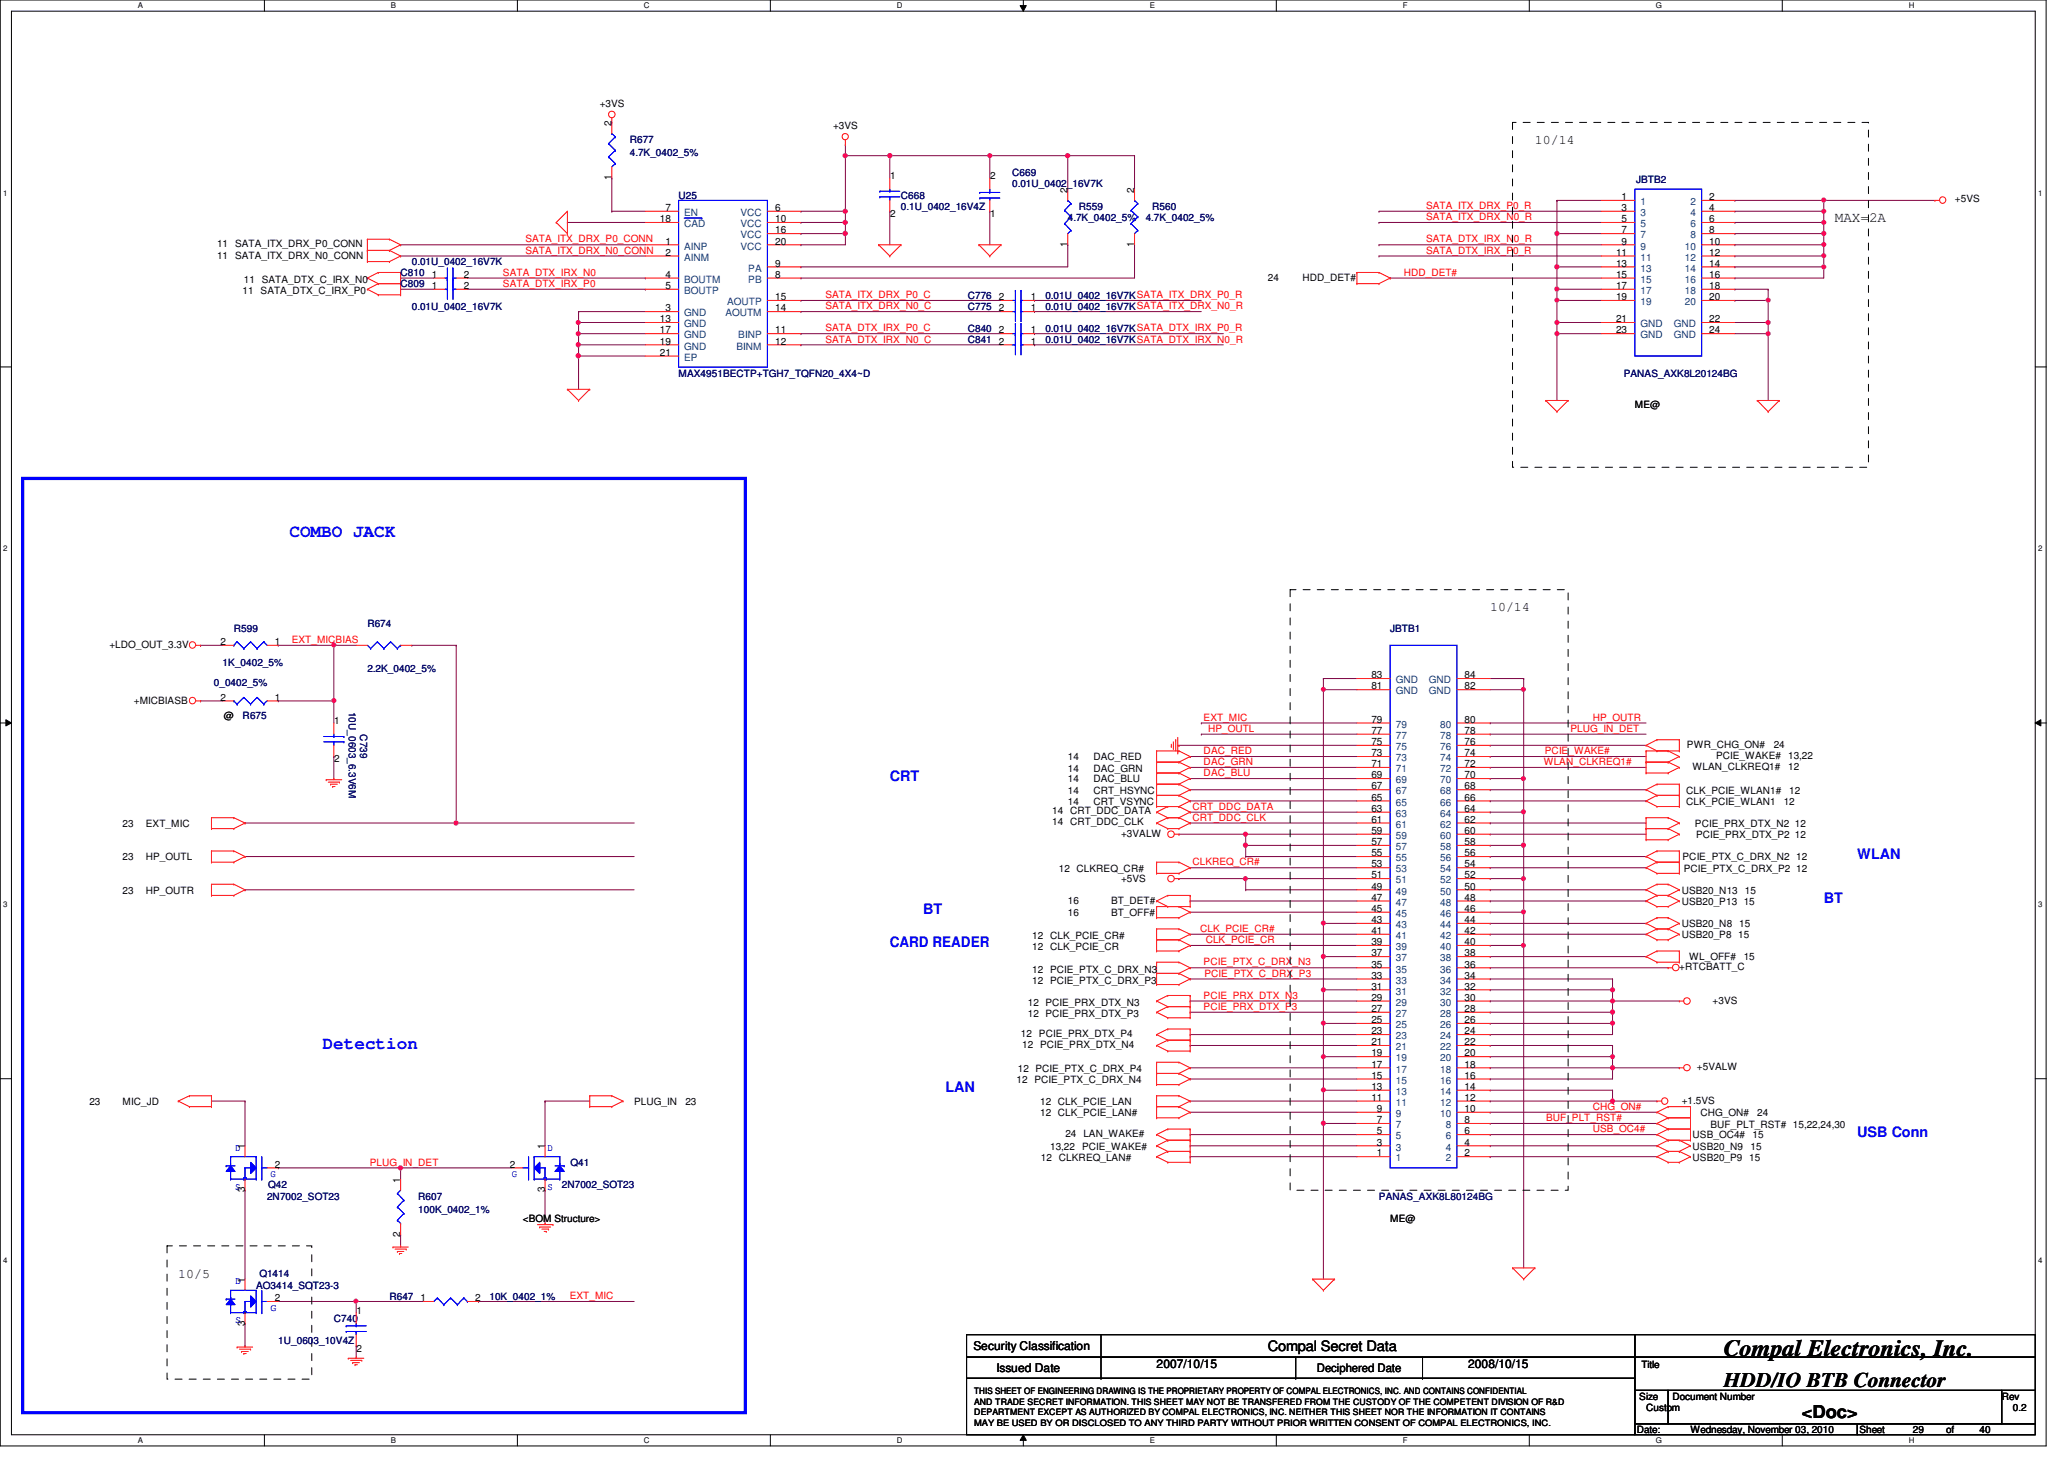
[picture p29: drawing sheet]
<svg xmlns="http://www.w3.org/2000/svg" width="297mm" height="210mm" viewBox="0 0 297 210" stroke-linecap="round" stroke-linejoin="round" font-family="sans-serif">
<defs><g id="words">
<text font-size="3.3" x="248.1" y="195.1">Compal Electronics, Inc.</text>
<text font-size="3" x="248.1" y="199.6">HDD/IO BTB Connector</text>
<g font-size="2.5" fill="#00f">
<text x="41.7" y="77.3">COMBO JACK</text>
<text x="46.4" y="150.9">Detection</text>
</g>
<text font-size="2.5" x="259.3" y="204">&lt;Doc&gt;</text>
<g font-size="2.1">
<text x="264.1" y="32">MAX=2A</text>
<text x="182.5" y="194.4">Compal Secret Data</text>
</g>
<g font-size="2.1" fill="#00f">
<text x="128.1" y="112.3">CRT</text>
<text x="267.3" y="123.5">WLAN</text>
<text x="132.9" y="131.5">BT</text>
<text x="262.5" y="129.9">BT</text>
<text x="128.1" y="136.3">CARD READER</text>
<text x="136.1" y="157.1">LAN</text>
<text x="267.3" y="163.5">USB Conn</text>
</g>
<g font-size="1.9">
<text x="220.9" y="20.7">10/14</text>
<text x="214.5" y="87.9">10/14</text>
<text x="25.7" y="183.9">10/5</text>
</g>
<g font-size="1.7">
<text x="140.1" y="194.3">Security Classification</text>
<text x="143.4" y="197.3">Issued Date</text>
<text x="166.5" y="196.8">2007/10/15</text>
<text x="189.5" y="197.4">Deciphered Date</text>
<text x="211.3" y="196.8">2008/10/15</text>
</g>
<g font-size="1.4">
<text x="86.3" y="15.5">+3VS</text>
<text x="88" y="18.1" transform="rotate(-90 88 18.1)">2</text>
<text x="119.9" y="18.6">+3VS</text>
<text x="88" y="25.9" transform="rotate(-90 88 25.9)">1</text>
<text x="128.1" y="25.8">1</text>
<text x="142.5" y="25.8">2</text>
<text x="153.6" y="27.7" transform="rotate(-90 153.6 27.7)">2</text>
<text x="163.2" y="27.7" transform="rotate(-90 163.2 27.7)">2</text>
<text x="233.4" y="28.8">1</text>
<text x="246" y="28.8">2</text>
<text x="281.3" y="29">+5VS</text>
<text x="31.2" y="35.6">11 SATA_ITX_DRX_P0_CONN</text>
<text x="95" y="32">18</text>
<text x="95.8" y="35.2">1</text>
<text x="95.8" y="30.4">7</text>
<text x="111.5" y="35.2">20</text>
<text x="111.5" y="30.4">6</text>
<text x="111.5" y="32">10</text>
<text x="111.5" y="33.6">16</text>
<text x="128.1" y="31.3">2</text>
<text x="142.5" y="31.3">1</text>
<text x="153.6" y="35.5" transform="rotate(-90 153.6 35.5)">1</text>
<text x="163.2" y="35.5" transform="rotate(-90 163.2 35.5)">1</text>
<text x="233.4" y="30.4">3</text>
<text x="233.4" y="32">5</text>
<text x="233.4" y="33.6">7</text>
<text x="233.4" y="35.2">9</text>
<text x="246" y="30.4">4</text>
<text x="246" y="32">6</text>
<text x="246" y="33.6">8</text>
<text x="246" y="35.2">10</text>
<text x="31.2" y="37.2">11 SATA_ITX_DRX_N0_CONN</text>
<text x="35.1" y="40.7">11 SATA_DTX_C_IRX_N0</text>
<text x="62.1" y="41.6">1</text>
<text x="62.1" y="40">1</text>
<text x="66.8" y="41.6">2</text>
<text x="66.8" y="40">2</text>
<text x="95.8" y="36.8">2</text>
<text x="95.8" y="41.6">5</text>
<text x="95.8" y="40">4</text>
<text x="111.5" y="40">8</text>
<text x="111.5" y="38.4">9</text>
<text x="182.5" y="40.4">24</text>
<text x="187.4" y="40.4">HDD_DET#</text>
<text x="232.6" y="36.8">11</text>
<text x="232.6" y="38.4">13</text>
<text x="232.6" y="40">15</text>
<text x="232.6" y="41.6">17</text>
<text x="246" y="36.8">12</text>
<text x="246" y="38.4">14</text>
<text x="246" y="40">16</text>
<text x="246" y="41.6">18</text>
<text x="34.9" y="42.3">11 SATA_DTX_C_IRX_P0</text>
<text x="95" y="46.4">13</text>
<text x="95" y="48">17</text>
<text x="95.8" y="44.8">3</text>
<text x="111.5" y="48">11</text>
<text x="111.5" y="44.8">14</text>
<text x="111.5" y="43.2">15</text>
<text x="143.8" y="44.8">2</text>
<text x="143.8" y="48">2</text>
<text x="143.8" y="43.2">2</text>
<text x="148.4" y="44.8">1</text>
<text x="148.4" y="48">1</text>
<text x="148.4" y="43.2">1</text>
<text x="232.6" y="43.2">19</text>
<text x="232.6" y="46.4">21</text>
<text x="232.6" y="48">23</text>
<text x="246" y="43.2">20</text>
<text x="246" y="46.4">22</text>
<text x="246" y="48">24</text>
<text x="95" y="49.6">19</text>
<text x="95" y="51.2">21</text>
<text x="111.5" y="49.6">12</text>
<text x="143.8" y="49.6">2</text>
<text x="148.4" y="49.6">1</text>
<text x="235.3" y="58.6">ME@</text>
<text x="15.7" y="93.2">+LDO_OUT_3.3V</text>
<text x="31.7" y="92.8">2</text>
<text x="39.5" y="92.8">1</text>
<text x="19.3" y="101.2">+MICBIASB</text>
<text x="31.7" y="100.8">2</text>
<text x="39.5" y="100.8">1</text>
<text x="197.4" y="99.2">81</text>
<text x="197.4" y="97.6">83</text>
<text x="210.8" y="99.2">82</text>
<text x="210.8" y="97.6">84</text>
<text x="32.2" y="103.5">@</text>
<text x="48.1" y="104.2">1</text>
<text x="197.4" y="107.2">75</text>
<text x="197.4" y="105.6">77</text>
<text x="197.4" y="104">79</text>
<text x="210.8" y="107.2">76</text>
<text x="210.8" y="105.6">78</text>
<text x="210.8" y="104">80</text>
<text x="242.8" y="107.6">PWR_CHG_ON#</text>
<text x="255.3" y="107.6">24</text>
<text x="48.1" y="109.7">2</text>
<text x="153.7" y="109.4">14</text>
<text x="153.7" y="111">14</text>
<text x="153.7" y="112.6">14</text>
<text x="157.3" y="109.4">DAC_RED</text>
<text x="157.3" y="111">DAC_GRN</text>
<text x="157.3" y="112.6">DAC_BLU</text>
<text x="197.4" y="113.6">67</text>
<text x="197.4" y="112">69</text>
<text x="197.4" y="110.4">71</text>
<text x="197.4" y="108.8">73</text>
<text x="210.8" y="113.6">68</text>
<text x="210.8" y="112">70</text>
<text x="210.8" y="110.4">72</text>
<text x="210.8" y="108.8">74</text>
<text x="243.6" y="110.8">WLAN_CLKREQ1#</text>
<text x="247" y="109.2">PCIE_WAKE#</text>
<text x="257.3" y="110.8">12</text>
<text x="257.3" y="109.2">13,22</text>
<text x="17.6" y="119">23</text>
<text x="21" y="119">EXT_MIC</text>
<text x="151.4" y="117.1">14 CRT_DDC_DATA</text>
<text x="151.4" y="118.7">14 CRT_DDC_CLK</text>
<text x="153.7" y="114.2">14</text>
<text x="153.7" y="115.8">14</text>
<text x="157.3" y="114.2">CRT_HSYNC</text>
<text x="157.3" y="115.8">CRT_VSYNC</text>
<text x="197.4" y="120">59</text>
<text x="197.4" y="118.4">61</text>
<text x="197.4" y="116.8">63</text>
<text x="197.4" y="115.2">65</text>
<text x="210.8" y="120">60</text>
<text x="210.8" y="118.4">62</text>
<text x="210.8" y="116.8">64</text>
<text x="210.8" y="115.2">66</text>
<text x="242.7" y="115.8">CLK_PCIE_WLAN1</text>
<text x="242.7" y="114.2">CLK_PCIE_WLAN1#</text>
<text x="243.9" y="119">PCIE_PRX_DTX_N2 12</text>
<text x="256.7" y="115.8">12</text>
<text x="257.5" y="114.2">12</text>
<text x="17.6" y="123.8">23</text>
<text x="21" y="123.8">HP_OUTL</text>
<text x="152.4" y="125.4">12 CLKREQ_CR#</text>
<text x="161.3" y="120.4">+3VALW</text>
<text x="197.4" y="124.8">53</text>
<text x="197.4" y="123.2">55</text>
<text x="197.4" y="121.6">57</text>
<text x="210.8" y="124.8">54</text>
<text x="210.8" y="123.2">56</text>
<text x="210.8" y="121.6">58</text>
<text x="242.1" y="123.8">PCIE_PTX_C_DRX_N2 12</text>
<text x="242.3" y="125.4">PCIE_PTX_C_DRX_P2 12</text>
<text x="244.1" y="120.6">PCIE_PRX_DTX_P2 12</text>
<text x="17.6" y="128.6">23</text>
<text x="21" y="128.6">HP_OUTR</text>
<text x="153.7" y="130">16</text>
<text x="153.7" y="131.8">16</text>
<text x="159.9" y="130">BT_DET#</text>
<text x="159.9" y="131.8">BT_OFF#</text>
<text x="161.3" y="126.8">+5VS</text>
<text x="197.4" y="131.2">45</text>
<text x="197.4" y="129.6">47</text>
<text x="197.4" y="128">49</text>
<text x="197.4" y="126.4">51</text>
<text x="210.8" y="131.2">46</text>
<text x="210.8" y="129.6">48</text>
<text x="210.8" y="128">50</text>
<text x="210.8" y="126.4">52</text>
<text x="242" y="130.2">USB20_P13 15</text>
<text x="242" y="128.6">USB20_N13</text>
<text x="251.1" y="128.6">15</text>
<text x="148.5" y="136.7">12 CLK_PCIE_CR</text>
<text x="148.5" y="135.1">12 CLK_PCIE_CR#</text>
<text x="197.4" y="137.6">37</text>
<text x="197.4" y="136">39</text>
<text x="197.4" y="134.4">41</text>
<text x="197.4" y="132.8">43</text>
<text x="210.8" y="137.6">38</text>
<text x="210.8" y="136">40</text>
<text x="210.8" y="134.4">42</text>
<text x="210.8" y="132.8">44</text>
<text x="242" y="135">USB20_P8 15</text>
<text x="242" y="133.4">USB20_N8</text>
<text x="250.3" y="133.4">15</text>
<text x="148.5" y="141.5">12 PCIE_PTX_C_DRX_P3</text>
<text x="148.5" y="140">12 PCIE_PTX_C_DRX_N3</text>
<text x="197.4" y="144">29</text>
<text x="197.4" y="142.4">31</text>
<text x="197.4" y="140.8">33</text>
<text x="197.4" y="139.2">35</text>
<text x="210.8" y="144">30</text>
<text x="210.8" y="142.4">32</text>
<text x="210.8" y="140.8">34</text>
<text x="210.8" y="139.2">36</text>
<text x="241.7" y="139.6">+RTCBATT_C</text>
<text x="243.1" y="138.2">WL_OFF#</text>
<text x="250.9" y="138.2">15</text>
<text x="146.9" y="149.2">12 PCIE_PRX_DTX_P4</text>
<text x="147.9" y="146.3">12 PCIE_PRX_DTX_P3</text>
<text x="147.9" y="144.7">12 PCIE_PRX_DTX_N3</text>
<text x="197.4" y="148.8">23</text>
<text x="197.4" y="147.2">25</text>
<text x="197.4" y="145.6">27</text>
<text x="210.8" y="148.8">24</text>
<text x="210.8" y="147.2">26</text>
<text x="210.8" y="145.6">28</text>
<text x="246.5" y="144.4">+3VS</text>
<text x="146.3" y="155.8">12 PCIE_PTX_C_DRX_N4</text>
<text x="146.5" y="154.2">12 PCIE_PTX_C_DRX_P4</text>
<text x="147.1" y="150.8">12 PCIE_PRX_DTX_N4</text>
<text x="197.4" y="155.2">15</text>
<text x="197.4" y="153.6">17</text>
<text x="197.4" y="152">19</text>
<text x="197.4" y="150.4">21</text>
<text x="210.8" y="155.2">16</text>
<text x="210.8" y="153.6">18</text>
<text x="210.8" y="152">20</text>
<text x="210.8" y="150.4">22</text>
<text x="244.2" y="154">+5VALW</text>
<text x="12.9" y="159">23</text>
<text x="17.6" y="159">MIC_JD</text>
<text x="91.3" y="159">PLUG_IN</text>
<text x="98.6" y="159">23</text>
<text x="149.7" y="160.6">12 CLK_PCIE_LAN#</text>
<text x="149.7" y="159">12 CLK_PCIE_LAN</text>
<text x="197.4" y="158.4">11</text>
<text x="197.4" y="156.8">13</text>
<text x="198.2" y="161.6">7</text>
<text x="198.2" y="160">9</text>
<text x="210.8" y="161.6">8</text>
<text x="210.8" y="160">10</text>
<text x="210.8" y="158.4">12</text>
<text x="210.8" y="156.8">14</text>
<text x="242" y="158.8">+1.5VS</text>
<text x="244.7" y="160.6">CHG_ON#</text>
<text x="252.9" y="160.6">24</text>
<text x="35.2" y="165.3" transform="rotate(-90 35.2 165.3)">1</text>
<text x="39.5" y="168">2</text>
<text x="73.4" y="168">2</text>
<text x="78.4" y="165.3" transform="rotate(-90 78.4 165.3)">1</text>
<text x="149.8" y="167">12 CLKREQ_LAN#</text>
<text x="151.1" y="165.4">13,22</text>
<text x="153.3" y="163.6">24 LAN_WAKE#</text>
<text x="155.7" y="165.4">PCIE_WAKE#</text>
<text x="198.2" y="166.4">1</text>
<text x="198.2" y="164.8">3</text>
<text x="198.2" y="163.2">5</text>
<text x="210.8" y="166.4">2</text>
<text x="210.8" y="164.8">4</text>
<text x="210.8" y="163.2">6</text>
<text x="243.6" y="165.4">USB20_N9</text>
<text x="243.6" y="167">USB20_P9 15</text>
<text x="243.6" y="163.8">USB_OC4#</text>
<text x="246.2" y="162.3">BUF_PLT_RST# 15,22,24,30</text>
<text x="251.9" y="165.4">15</text>
<text x="252.2" y="163.8">15</text>
<text x="35.2" y="171.5" transform="rotate(-90 35.2 171.5)">3</text>
<text x="57.6" y="170.1" transform="rotate(-90 57.6 170.1)">1</text>
<text x="78.4" y="171.5" transform="rotate(-90 78.4 171.5)">3</text>
<text x="57.6" y="177.9" transform="rotate(-90 57.6 177.9)">2</text>
<text x="75.3" y="175.8">&lt;BOM Structure&gt;</text>
<text x="200.1" y="175.8">ME@</text>
<text x="35.2" y="184.5" transform="rotate(-90 35.2 184.5)">1</text>
<text x="35.2" y="190.8" transform="rotate(-90 35.2 190.8)">3</text>
<text x="39.5" y="187.2">2</text>
<text x="51.3" y="189">1</text>
<text x="60.5" y="187.2">1</text>
<text x="68.4" y="187.2">2</text>
<text x="51.3" y="194.5">2</text>
<text x="236.2" y="196.8">Title</text>
<text x="235.9" y="201.4">Size</text>
<text x="236.9" y="203">Custom</text>
<text x="240.7" y="201.4">Document Number</text>
<text x="288.1" y="201.4">Rev</text>
<text x="289.7" y="203">0.2</text>
<text x="235.6" y="206.2">Date:</text>
<text x="243.3" y="206.2">Wednesday, November 03, 2010</text>
<text x="267.6" y="206.2">Sheet</text>
<text x="275.3" y="206.2">29</text>
<text x="280.1" y="206.2">of</text>
<text x="284.9" y="206.2">40</text>
</g>
<g font-size="1.4" fill="#000080">
<text x="90.6" y="20.6">R677</text>
<text x="90.6" y="22.5">4.7K_0402_5%</text>
<text x="97.7" y="28.6">U25</text>
<text x="129.7" y="28.6">C668</text>
<text x="145.7" y="25.4">C669</text>
<text x="145.7" y="27">0.01U_0402_16V7K</text>
<text x="235.5" y="26.3">JBTB2</text>
<text x="129.7" y="30.2">0.1U_0402_16V4Z</text>
<text x="153.7" y="31.7">4.7K_0402_5%</text>
<text x="155.3" y="30.2">R559</text>
<text x="164.9" y="31.7">4.7K_0402_5%</text>
<text x="165.8" y="30.2">R560</text>
<text x="57.7" y="41.4">C809</text>
<text x="57.7" y="39.8">C810</text>
<text x="59.3" y="38.2">0.01U_0402_16V7K</text>
<text x="59.3" y="44.6">0.01U_0402_16V7K</text>
<text x="139.3" y="44.6">C775</text>
<text x="139.3" y="47.8">C840</text>
<text x="139.3" y="43">C776</text>
<text x="150.4" y="44.6">0.01U_0402_16V7KSATA_ITX_DRX_N0_R</text>
<text x="150.4" y="47.8">0.01U_0402_16V7KSATA_DTX_IRX_P0_R</text>
<text x="150.4" y="43">0.01U_0402_16V7KSATA_ITX_DRX_P0_R</text>
<text x="139.3" y="49.4">C841</text>
<text x="150.4" y="49.4">0.01U_0402_16V7KSATA_DTX_IRX_N0_R</text>
<text x="97.7" y="54.2">MAX4951BECTP+TGH7_TQFN20_4X4~D</text>
<text x="233.7" y="54.2">PANAS_AXK8L20124BG</text>
<text x="32" y="95.8">1K_0402_5%</text>
<text x="33.7" y="91">R599</text>
<text x="52.9" y="90.2">R674</text>
<text x="200.1" y="91">JBTB1</text>
<text x="30.8" y="98.6">0_0402_5%</text>
<text x="52.9" y="96.7">2.2K_0402_5%</text>
<text x="34.9" y="103.5">R675</text>
<text x="50.2" y="102.4" transform="rotate(90 50.2 102.4)">10U_0603_6.3V6M</text>
<text x="51.8" y="105.6" transform="rotate(90 51.8 105.6)">C739</text>
<text x="82.1" y="167.8">Q41</text>
<text x="38.4" y="172.6">2N7002_SOT23</text>
<text x="38.6" y="171">Q42</text>
<text x="60.2" y="172.6">R607</text>
<text x="80.9" y="171">2N7002_SOT23</text>
<text x="198.5" y="172.6">PANAS_AXK8L80124BG</text>
<text x="60.2" y="174.5">100K_0402_1%</text>
<text x="36.9" y="185.4">AO3414_SOT23-3</text>
<text x="37.3" y="183.8">Q1414</text>
<text x="48" y="190.2">C740</text>
<text x="56" y="187">R647</text>
<text x="70.4" y="187">10K_0402_1%</text>
<text x="40" y="193.4">1U_0603_10V4Z</text>
</g>
<g font-size="1.4" fill="#004080">
<text x="236.1" y="29.5">1</text>
<text x="243.3" y="29.5">2</text>
<text x="98.5" y="35.9">AINP</text>
<text x="98.5" y="31.1">EN</text>
<text x="98.5" y="32.7">CAD</text>
<text x="106.5" y="35.9">VCC</text>
<text x="106.5" y="31.1">VCC</text>
<text x="106.5" y="32.7">VCC</text>
<text x="106.5" y="34.3">VCC</text>
<text x="236.1" y="31.1">3</text>
<text x="236.1" y="32.7">5</text>
<text x="236.1" y="34.3">7</text>
<text x="236.1" y="35.9">9</text>
<text x="242.5" y="35.9">10</text>
<text x="243.3" y="31.1">4</text>
<text x="243.3" y="32.7">6</text>
<text x="243.3" y="34.3">8</text>
<text x="98.5" y="37.5">AINM</text>
<text x="98.5" y="40.7">BOUTM</text>
<text x="107.7" y="40.7">PB</text>
<text x="107.7" y="39.1">PA</text>
<text x="236.1" y="37.5">11</text>
<text x="236.1" y="39.1">13</text>
<text x="236.1" y="40.7">15</text>
<text x="242.5" y="37.5">12</text>
<text x="242.5" y="39.1">14</text>
<text x="242.5" y="40.7">16</text>
<text x="98.5" y="42.3">BOUTP</text>
<text x="98.5" y="47.1">GND</text>
<text x="98.5" y="45.5">GND</text>
<text x="104.4" y="45.5">AOUTM</text>
<text x="104.6" y="43.9">AOUTP</text>
<text x="236.1" y="42.3">17</text>
<text x="236.1" y="43.9">19</text>
<text x="236.1" y="47.1">GND</text>
<text x="240.9" y="47.1">GND</text>
<text x="242.5" y="42.3">18</text>
<text x="242.5" y="43.9">20</text>
<text x="98.5" y="50.3">GND</text>
<text x="98.5" y="48.7">GND</text>
<text x="98.5" y="51.9">EP</text>
<text x="106" y="50.3">BINM</text>
<text x="106.3" y="48.7">BINP</text>
<text x="236.1" y="48.7">GND</text>
<text x="240.9" y="48.7">GND</text>
<text x="200.9" y="99.9">GND</text>
<text x="200.9" y="98.3">GND</text>
<text x="205.7" y="99.9">GND</text>
<text x="205.7" y="98.3">GND</text>
<text x="200.9" y="107.9">75</text>
<text x="200.9" y="106.3">77</text>
<text x="200.9" y="104.7">79</text>
<text x="207.3" y="107.9">76</text>
<text x="207.3" y="106.3">78</text>
<text x="207.3" y="104.7">80</text>
<text x="200.9" y="112.7">69</text>
<text x="200.9" y="111.1">71</text>
<text x="200.9" y="109.5">73</text>
<text x="207.3" y="112.7">70</text>
<text x="207.3" y="111.1">72</text>
<text x="207.3" y="109.5">74</text>
<text x="200.9" y="119.1">61</text>
<text x="200.9" y="117.5">63</text>
<text x="200.9" y="115.9">65</text>
<text x="200.9" y="114.3">67</text>
<text x="207.3" y="119.1">62</text>
<text x="207.3" y="117.5">64</text>
<text x="207.3" y="115.9">66</text>
<text x="207.3" y="114.3">68</text>
<text x="200.9" y="125.5">53</text>
<text x="200.9" y="123.9">55</text>
<text x="200.9" y="122.3">57</text>
<text x="200.9" y="120.7">59</text>
<text x="207.3" y="125.5">54</text>
<text x="207.3" y="123.9">56</text>
<text x="207.3" y="122.3">58</text>
<text x="207.3" y="120.7">60</text>
<text x="200.9" y="131.9">45</text>
<text x="200.9" y="130.3">47</text>
<text x="200.9" y="128.7">49</text>
<text x="200.9" y="127.1">51</text>
<text x="207.3" y="131.9">46</text>
<text x="207.3" y="130.3">48</text>
<text x="207.3" y="128.7">50</text>
<text x="207.3" y="127.1">52</text>
<text x="200.9" y="136.7">39</text>
<text x="200.9" y="135.1">41</text>
<text x="200.9" y="133.5">43</text>
<text x="207.3" y="136.7">40</text>
<text x="207.3" y="135.1">42</text>
<text x="207.3" y="133.5">44</text>
<text x="200.9" y="143.1">31</text>
<text x="200.9" y="141.5">33</text>
<text x="200.9" y="139.9">35</text>
<text x="200.9" y="138.3">37</text>
<text x="207.3" y="143.1">32</text>
<text x="207.3" y="141.5">34</text>
<text x="207.3" y="139.9">36</text>
<text x="207.3" y="138.3">38</text>
<text x="200.9" y="149.5">23</text>
<text x="200.9" y="147.9">25</text>
<text x="200.9" y="146.3">27</text>
<text x="200.9" y="144.7">29</text>
<text x="207.3" y="149.5">24</text>
<text x="207.3" y="147.9">26</text>
<text x="207.3" y="144.7">30</text>
<text x="207.3" y="146.3">28</text>
<text x="200.9" y="155.9">15</text>
<text x="200.9" y="154.3">17</text>
<text x="200.9" y="152.7">19</text>
<text x="200.9" y="151.1">21</text>
<text x="207.3" y="155.9">16</text>
<text x="207.3" y="154.3">18</text>
<text x="207.3" y="152.7">20</text>
<text x="207.3" y="151.1">22</text>
<text x="200.9" y="160.7">9</text>
<text x="200.9" y="159.1">11</text>
<text x="200.9" y="157.5">13</text>
<text x="207.3" y="160.7">10</text>
<text x="207.3" y="159.1">12</text>
<text x="207.3" y="157.5">14</text>
<text x="200.9" y="167.1">1</text>
<text x="200.9" y="165.5">3</text>
<text x="200.9" y="163.9">5</text>
<text x="200.9" y="162.3">7</text>
<text x="208.1" y="167.1">2</text>
<text x="208.1" y="165.5">4</text>
<text x="208.1" y="163.9">6</text>
<text x="208.1" y="162.3">8</text>
</g>
<g font-size="1.4" fill="#f00">
<text x="75.6" y="34.9">SATA_ITX_DRX_P0_CONN</text>
<text x="205.2" y="34.9">SATA_DTX_IRX_N0_R</text>
<text x="205.2" y="30.1">SATA_ITX_DRX_P0_R</text>
<text x="205.2" y="31.7">SATA_ITX_DRX_N0_R</text>
<text x="72.4" y="39.7">SATA_DTX_IRX_N0</text>
<text x="72.4" y="41.3">SATA_DTX_IRX_P0</text>
<text x="75.6" y="36.5">SATA_ITX_DRX_N0_CONN</text>
<text x="202" y="39.7">HDD_DET#</text>
<text x="205.2" y="36.5">SATA_DTX_IRX_P0_R</text>
<text x="118.8" y="44.5">SATA_ITX_DRX_N0_C</text>
<text x="118.8" y="42.9">SATA_ITX_DRX_P0_C</text>
<text x="118.8" y="47.7">SATA_DTX_IRX_P0_C</text>
<text x="118.8" y="49.3">SATA_DTX_IRX_N0_C</text>
<text x="42" y="92.5">EXT_MICBIAS</text>
<text x="173.2" y="103.7">EXT_MIC</text>
<text x="173.9" y="105.3">HP_OUTL</text>
<text x="226" y="105.3">PLUG_IN_DET</text>
<text x="229.2" y="103.7">HP_OUTR</text>
<text x="173.2" y="111.7">DAC_BLU</text>
<text x="173.2" y="108.5">DAC_RED</text>
<text x="173.2" y="110.1">DAC_GRN</text>
<text x="222.2" y="110.1">WLAN_CLKREQ1#</text>
<text x="222.3" y="108.5">PCIE_WAKE#</text>
<text x="171.6" y="116.5">CRT_DDC_DATA</text>
<text x="171.6" y="118.1">CRT_DDC_CLK</text>
<text x="171.6" y="124.5">CLKREQ_CR#</text>
<text x="172.7" y="134.1">CLK_PCIE_CR#</text>
<text x="173.5" y="135.7">CLK_PCIE_CR</text>
<text x="173.2" y="138.9">PCIE_PTX_C_DRX_N3</text>
<text x="173.2" y="143.7">PCIE_PRX_DTX_N3</text>
<text x="173.4" y="140.5">PCIE_PTX_C_DRX_P3</text>
<text x="173.2" y="145.3">PCIE_PRX_DTX_P3</text>
<text x="222.5" y="161.3">BUF_PLT_RST#</text>
<text x="229.2" y="159.7">CHG_ON#</text>
<text x="53.2" y="167.7">PLUG_IN_DET</text>
<text x="229.2" y="162.9">USB_OC4#</text>
<text x="82" y="186.9">EXT_MIC</text>
</g>
<g font-size="1.4" fill="#00f">
<text x="33.8" y="165.5">D</text>
<text x="78.8" y="165.5">D</text>
<text x="33.8" y="171.2">S</text>
<text x="38.9" y="169.4">G</text>
<text x="73.7" y="169.4">G</text>
<text x="78.8" y="171.2">S</text>
<text x="33.8" y="184.7">D</text>
<text x="33.8" y="190.3">S</text>
<text x="38.9" y="188.6">G</text>
</g>
<g font-size="1.3">
<text x="140.2" y="203.6">DEPARTMENT EXCEPT AS AUTHORIZED BY COMPAL ELECTRONICS, INC. NEITHER THIS SHEET NOR THE INFORMATION IT CONTAINS</text>
<text x="140.2" y="200.6">THIS SHEET OF ENGINEERING DRAWING IS THE PROPRIETARY PROPERTY OF COMPAL ELECTRONICS, INC. AND CONTAINS CONFIDENTIAL</text>
<text x="140.2" y="202.1">AND TRADE SECRET INFORMATION. THIS SHEET MAY NOT BE TRANSFERED FROM THE CUSTODY OF THE COMPETENT DIVISION OF R&amp;D</text>
<text x="140.2" y="205.1">MAY BE USED BY OR DISCLOSED TO ANY THIRD PARTY WITHOUT PRIOR WRITTEN CONSENT OF COMPAL ELECTRONICS, INC.</text>
</g>
<g font-size="1.1">
<text x="19.9" y="1.1">A</text>
<text x="56.3" y="1.1">B</text>
<text x="92.7" y="1.1">C</text>
<text x="129.1" y="1.1">D</text>
<text x="165.5" y="1.1">E</text>
<text x="201.9" y="1.1">F</text>
<text x="238.3" y="1.1">G</text>
<text x="274.7" y="1.1">H</text>
<text x=".5" y="28.2">1</text>
<text x="293.3" y="28.2">1</text>
<text x=".5" y="79.3">2</text>
<text x="293.3" y="79.3">2</text>
<text x=".5" y="130.6">3</text>
<text x="293.3" y="130.6">3</text>
<text x=".5" y="181.7">4</text>
<text x="293.3" y="181.7">4</text>
<text x="19.9" y="207.6">A</text>
<text x="56.3" y="207.6">B</text>
<text x="92.7" y="207.6">C</text>
<text x="129.1" y="207.6">D</text>
<text x="165.5" y="207.6">E</text>
<text x="201.9" y="207.6">F</text>
<text x="238.3" y="207.6">G</text>
<text x="274.7" y="207.6">H</text>
</g>
</g></defs>
<path d="M0 0h294.5v208h-294.5zM1.6 1.6h291.3v204.8h-291.3z" fill="none" stroke="#000" stroke-width=".14"/>
<g fill="#fff">
<path d="M19.9 .2h.7v1.2h-.7z"/>
<path d="M19.9 206.6h.7v1.2h-.7z"/>
</g>
<path d="M38.1 0v1.6M38.1 206.4v1.6" fill="none" stroke="#000" stroke-width=".14"/>
<g fill="#fff">
<path d="M56.3 .2h.7v1.2h-.7z"/>
<path d="M56.3 206.6h.7v1.2h-.7z"/>
</g>
<path d="M74.5 0v1.6M74.5 206.4v1.6" fill="none" stroke="#000" stroke-width=".14"/>
<g fill="#fff">
<path d="M92.7 .2h.7v1.2h-.7z"/>
<path d="M92.7 206.6h.7v1.2h-.7z"/>
</g>
<path d="M110.9 0v1.6M110.9 206.4v1.6" fill="none" stroke="#000" stroke-width=".14"/>
<g fill="#fff">
<path d="M129.1 .2h.7v1.2h-.7z"/>
<path d="M129.1 206.6h.7v1.2h-.7z"/>
</g>
<path d="M146.8 .8h.9l-.4 .8zM147.3 0v1.6M147.3 206.4l.4 .8h-.9zM147.3 206.4v1.6" fill="none" stroke="#000" stroke-width=".14"/>
<path d="M146.8 .8h.9l-.4 .8zM147.3 206.4l.4 .8h-.9z" fill="#000"/>
<g fill="#fff">
<path d="M165.5 .2h.7v1.2h-.7z"/>
<path d="M165.5 206.6h.7v1.2h-.7z"/>
</g>
<path d="M183.7 0v1.6M183.7 206.4v1.6" fill="none" stroke="#000" stroke-width=".14"/>
<g fill="#fff">
<path d="M201.9 .2h.6v1.2h-.6z"/>
<path d="M201.9 206.6h.6v1.2h-.6z"/>
</g>
<path d="M220.1 0v1.6M220.1 206.4v1.6" fill="none" stroke="#000" stroke-width=".14"/>
<g fill="#fff">
<path d="M238.3 .2h.8v1.2h-.8z"/>
<path d="M238.3 206.6h.8v1.2h-.8z"/>
</g>
<path d="M256.5 0v1.6M256.5 206.4v1.6" fill="none" stroke="#000" stroke-width=".14"/>
<g fill="#fff">
<path d="M274.7 .2h.8v1.2h-.8z"/>
<path d="M274.7 206.6h.8v1.2h-.8z"/>
<path d="M.5 27.2h.6v1.2h-.6z"/>
<path d="M293.3 27.2h.6v1.2h-.6z"/>
<path d="M.5 78.4h.6v1.1h-.6z"/>
<path d="M293.3 78.4h.6v1.1h-.6z"/>
</g>
<path d="M0 52.8h1.6M292.9 52.8h1.6" fill="none" stroke="#000" stroke-width=".14"/>
<g fill="#fff">
<path d="M.5 129.6h.6v1.2h-.6z"/>
<path d="M293.3 129.6h.6v1.2h-.6z"/>
</g>
<path d="M0 104h1.6M.8 103.5l.8 .5-.8 .4zM292.9 104l.8-.5v.9zM292.9 104h1.6" fill="none" stroke="#000" stroke-width=".14"/>
<path d="M.8 103.5l.8 .5-.8 .4zM292.9 104l.8-.5v.9z" fill="#000"/>
<g fill="#fff">
<path d="M.5 180.8h.6v1.1h-.6z"/>
<path d="M293.3 180.8h.6v1.1h-.6z"/>
</g>
<path d="M0 155.2h1.6M292.9 155.2h1.6" fill="none" stroke="#000" stroke-width=".14"/>
<path d="M179.3 126.4h.1M179.3 126.4h16" fill="none" stroke="#800040" stroke-width=".14"/>
<circle cx="179.2" cy="126.4" r=".3" fill="#f0f"/>
<circle cx="179.2" cy="126.4" r=".3" fill="none" stroke="#f0f" stroke-width=".14"/>
<path d="M169.7 126.4h.1M169.7 126.4h9.6M179.3 128h.1M179.3 126.4h.1M179.3 120h.1M179.3 128h16M179.3 126.4v1.6M179.3 120h16" fill="none" stroke="#800040" stroke-width=".14"/>
<circle cx="179.2" cy="120" r=".3" fill="#f0f"/>
<circle cx="179.2" cy="120" r=".3" fill="none" stroke="#f0f" stroke-width=".14"/>
<path d="M179.3 121.6h.1M179.3 121.6h16" fill="none" stroke="#800040" stroke-width=".14"/>
<circle cx="179.2" cy="121.6" r=".31" fill="#f0f"/>
<circle cx="179.2" cy="121.6" r=".31" fill="none" stroke="#f0f" stroke-width=".14"/>
<g fill="none" stroke="#800040" stroke-width=".14">
<path d="M224.1 28.8h.1M224.1 33.6h.1M224.1 28.8h6.4M224.1 33.6h6.4M224.1 33.6v4.8M171.3 112h.1M171.3 108.8h.1M171.3 110.4h.1M171.3 113.6h.1M171.3 115.2h.1M171.3 116.8h.1M171.3 118.4h.1"/>
<path d="M171.3 112h24M171.3 108.8h24M171.3 110.4h24M171.3 113.6h24M171.3 115.2h24M171.3 116.8h24M171.3 118.4h24M169.7 120h.1M169.7 120h9.6M179.3 120h.1M179.3 120v1.6"/>
</g>
<circle cx="224.1" cy="38.4" r=".3" fill="#f0f"/>
<circle cx="224.1" cy="38.4" r=".3" fill="none" stroke="#f0f" stroke-width=".14"/>
<circle cx="224.1" cy="33.6" r=".31" fill="#f0f"/>
<circle cx="224.1" cy="33.6" r=".31" fill="none" stroke="#f0f" stroke-width=".14"/>
<path d="M224.1 38.4h.1M224.1 38.4h6.4M224.1 48h.1M224.1 48v9.6" fill="none" stroke="#800040" stroke-width=".14"/>
<circle cx="224.1" cy="48" r=".3" fill="#f0f"/>
<circle cx="224.1" cy="48" r=".3" fill="none" stroke="#f0f" stroke-width=".14"/>
<g fill="none" stroke="#800040" stroke-width=".14">
<path d="M224.1 28.8h.1M224.1 28.8v4.8M78.4 158.4h.1M78.4 158.4v6.4M78.4 158.4h6.5M35.3 171.2h.1M35.3 171.2v12.8M40 168h.1M40 168h17.7M78.4 171.2h.1M78.4 171.2v4.8M35.3 190.4h.1"/>
<path d="M35.3 190.4v3.2M51.3 187.2h.1M51.3 187.2h9.6M51.3 187.2v1.6M68.9 187.2h.1M68.9 187.2h22.4"/>
</g>
<circle cx="51.2" cy="187.2" r=".3" fill="#f0f"/>
<circle cx="51.2" cy="187.2" r=".3" fill="none" stroke="#f0f" stroke-width=".14"/>
<path d="M57.7 168h.1M57.7 168v1.6M51.3 193.6h.1M51.3 193.6v1.6" fill="none" stroke="#800040" stroke-width=".14"/>
<circle cx="57.6" cy="168" r=".31" fill="#f0f"/>
<circle cx="57.6" cy="168" r=".31" fill="none" stroke="#f0f" stroke-width=".14"/>
<g fill="none" stroke="#800040" stroke-width=".14">
<path d="M48 92.8h.1M48 92.8v8h-8M59.3 92.8h.1M59.3 92.8h6.4M28.9 100.8h.1M28.9 100.8h3.1M35.3 118.4h.1M35.3 118.4h30.4M40 100.8h.1M35.3 128h.1M35.3 128h56M30.4 158.4h.1"/>
<path d="M30.4 158.4h4.9M35.3 158.4h.1M35.3 158.4v6.4M57.7 177.6h.1M57.7 168h.1M57.7 177.6v1.6M57.7 168h16"/>
</g>
<circle cx="48" cy="92.8" r=".3" fill="#f0f"/>
<circle cx="48" cy="92.8" r=".3" fill="none" stroke="#f0f" stroke-width=".14"/>
<path d="M28.9 92.8h.1M28.9 92.8h3.1M40 92.8h.1M40 92.8h8M48 108.8h.1M48 100.8h.1M48 100.8v3.2M48 108.8v3.2" fill="none" stroke="#800040" stroke-width=".14"/>
<circle cx="48" cy="100.8" r=".3" fill="#f0f"/>
<circle cx="48" cy="100.8" r=".3" fill="none" stroke="#f0f" stroke-width=".14"/>
<path d="M48 92.8h.1M48 92.8h3.3M65.7 92.8h.1M65.7 92.8v25.6M65.7 118.4h.1M65.7 118.4h25.6M35.3 123.2h.1M35.3 123.2h56" fill="none" stroke="#800040" stroke-width=".14"/>
<circle cx="65.6" cy="118.4" r=".31" fill="#f0f"/>
<circle cx="65.6" cy="118.4" r=".31" fill="none" stroke="#f0f" stroke-width=".14"/>
<g fill="none" stroke="#800040" stroke-width=".14">
<path d="M115.3 33.6h.1M115.3 33.6h6.4M128.1 22.4h.1M128.1 22.4v3.2M153.7 22.4h.1M153.7 22.4v4.8M115.3 49.6h.1M115.3 44.8h.1M115.3 49.6h28.8M115.3 44.8h28.8M148.9 44.8h.1M148.9 43.2h.1"/>
<path d="M148.9 49.6h.1M148.9 48h.1M148.9 49.6h27.2M148.9 44.8h24M148.9 43.2h24M148.9 48h27.2"/>
</g>
<circle cx="153.7" cy="22.4" r=".31" fill="#f0f"/>
<circle cx="153.7" cy="22.4" r=".31" fill="none" stroke="#f0f" stroke-width=".14"/>
<path d="M121.7 22.4h.1M121.7 22.4h6.4M163.3 22.4h.1M163.3 22.4v4.8" fill="none" stroke="#800040" stroke-width=".14"/>
<circle cx="128.1" cy="22.4" r=".3" fill="#f0f"/>
<circle cx="128.1" cy="22.4" r=".3" fill="none" stroke="#f0f" stroke-width=".14"/>
<circle cx="121.6" cy="22.4" r=".31" fill="#f0f"/>
<circle cx="121.6" cy="22.4" r=".31" fill="none" stroke="#f0f" stroke-width=".14"/>
<path d="M121.7 20.8h.1M121.7 20.8v1.6M142.4 22.4h.1M142.4 22.4h20.9M153.7 22.4h.1" fill="none" stroke="#800040" stroke-width=".14"/>
<circle cx="142.4" cy="22.4" r=".3" fill="#f0f"/>
<circle cx="142.4" cy="22.4" r=".3" fill="none" stroke="#f0f" stroke-width=".14"/>
<path d="M115.3 38.4h.1M115.3 32h.1M115.3 38.4h38.4M115.3 32h6.4" fill="none" stroke="#800040" stroke-width=".14"/>
<circle cx="121.6" cy="32" r=".31" fill="#f0f"/>
<circle cx="121.6" cy="32" r=".31" fill="none" stroke="#f0f" stroke-width=".14"/>
<path d="M121.7 33.6h.1M121.7 33.6v1.6" fill="none" stroke="#800040" stroke-width=".14"/>
<circle cx="121.6" cy="33.6" r=".32" fill="#f0f"/>
<circle cx="121.6" cy="33.6" r=".32" fill="none" stroke="#f0f" stroke-width=".14"/>
<path d="M121.7 32h.1M121.7 30.4h.1M121.7 30.4v3.2M153.7 35.2h.1M153.7 35.2v3.2" fill="none" stroke="#800040" stroke-width=".14"/>
<circle cx="121.6" cy="30.4" r=".31" fill="#f0f"/>
<circle cx="121.6" cy="30.4" r=".31" fill="none" stroke="#f0f" stroke-width=".14"/>
<g fill="none" stroke="#800040" stroke-width=".14">
<path d="M57.7 36.8h.1M57.7 35.2h.1M57.7 36.8h35.2M57.7 35.2h35.2M88 30.4h.1M88 25.6h.1M88 30.4h4.9M88 25.6v4.8M128.1 30.4h.1M128.1 30.4v4.8M142.4 30.4h.1M142.4 30.4v4.8"/>
<path d="M83.3 51.2h.1M83.3 51.2v4.8"/>
</g>
<circle cx="83.2" cy="51.2" r=".3" fill="#f0f"/>
<circle cx="83.2" cy="51.2" r=".3" fill="none" stroke="#f0f" stroke-width=".14"/>
<path d="M83.3 48h.1M83.3 48v1.6" fill="none" stroke="#800040" stroke-width=".14"/>
<circle cx="83.2" cy="48" r=".3" fill="#f0f"/>
<circle cx="83.2" cy="48" r=".3" fill="none" stroke="#f0f" stroke-width=".14"/>
<path d="M83.3 44.8h.1M83.3 46.4h.1M83.3 48h.1M83.3 49.6h.1M83.3 44.8h9.6M83.3 46.4h9.6M83.3 48h9.6M83.3 49.6h9.6" fill="none" stroke="#800040" stroke-width=".14"/>
<circle cx="83.2" cy="49.6" r=".31" fill="#f0f"/>
<circle cx="83.2" cy="49.6" r=".31" fill="none" stroke="#f0f" stroke-width=".14"/>
<path d="M83.3 51.2h.1M83.3 51.2h9.6" fill="none" stroke="#800040" stroke-width=".14"/>
<circle cx="83.2" cy="51.2" r=".3" fill="#f0f"/>
<circle cx="83.2" cy="51.2" r=".3" fill="none" stroke="#f0f" stroke-width=".14"/>
<path d="M83.3 49.6h.1M83.3 46.4h.1M83.3 46.4v1.6M83.3 49.6v1.6" fill="none" stroke="#800040" stroke-width=".14"/>
<circle cx="83.2" cy="46.4" r=".3" fill="#f0f"/>
<circle cx="83.2" cy="46.4" r=".3" fill="none" stroke="#f0f" stroke-width=".14"/>
<g fill="none" stroke="#800040" stroke-width=".14">
<path d="M81.7 32h.1M81.7 32h11.2M115.3 35.2h.1M115.3 30.4h.1M115.3 35.2h6.4M121.7 22.4h.1M121.7 22.4v8h-6.4M128.1 22.4h.1M128.1 22.4h14.3M142.4 22.4h.1M142.4 22.4v3.2M83.3 44.8h.1"/>
<path d="M83.3 44.8v1.6"/>
</g>
<circle cx="128.1" cy="22.4" r=".3" fill="#f0f"/>
<circle cx="128.1" cy="22.4" r=".3" fill="none" stroke="#f0f" stroke-width=".14"/>
<g fill="none" stroke="#800040" stroke-width=".14">
<path d="M163.3 35.2h.1M163.3 35.2v4.8h-48M198.5 35.2h.1M198.5 36.8h.1M198.5 30.4h.1M198.5 32h.1M198.5 35.2h32M198.5 36.8h32M198.5 30.4h32M198.5 32h32M57.7 40h.1M57.7 41.6h.1"/>
<path d="M57.7 40h4.7M57.7 41.6h4.7M67.3 40h25.6M67.3 41.6h25.6M92.9 40h.1M92.9 41.6h.1M115.3 40h.1M115.3 43.2h.1M115.3 48h.1M115.3 43.2h28.8M115.3 48h28.8M169.7 107.2h.1"/>
<path d="M169.7 107.2h25.6M172.9 105.6h.1M172.9 104h.1M172.9 105.6h22.4M172.9 104h22.4M171.3 124.8h.1M171.3 136h.1M171.3 134.4h.1M171.3 139.2h.1M171.3 124.8h24M171.3 136h24M171.3 134.4h24"/>
<path d="M171.3 139.2h24M179.3 123.2h.1M179.3 121.6h.1M179.3 123.2h16M179.3 121.6v1.6M190.5 132.8h.1M190.5 137.6h.1M190.5 132.8h4.8M190.5 137.6h4.8M190.5 132.8v9.6M171.3 140.8h.1M171.3 144h.1"/>
<path d="M171.3 145.6h.1M171.3 153.6h.1M171.3 155.2h.1M171.3 150.4h.1M171.3 148.8h.1M171.3 140.8h24M171.3 144h24M171.3 145.6h24M171.3 153.6h24M171.3 155.2h24M171.3 150.4h24M171.3 148.8h24"/>
<path d="M190.5 142.4h.1M190.5 142.4h4.8M171.3 163.2h.1M171.3 164.8h.1M171.3 166.4h.1M171.3 163.2h24M171.3 164.8h24M171.3 166.4h24"/>
</g>
<circle cx="190.4" cy="137.6" r=".31" fill="#f0f"/>
<circle cx="190.4" cy="137.6" r=".31" fill="none" stroke="#f0f" stroke-width=".14"/>
<path d="M190.5 147.2h.1M190.5 142.4h.1M190.5 147.2h4.8M190.5 142.4v4.8" fill="none" stroke="#800040" stroke-width=".14"/>
<circle cx="190.5" cy="142.4" r=".3" fill="#f0f"/>
<circle cx="190.5" cy="142.4" r=".3" fill="none" stroke="#f0f" stroke-width=".14"/>
<path d="M171.3 158.4h.1M171.3 158.4h24M190.5 152h.1M190.5 152h4.8M171.3 160h.1M171.3 160h24" fill="none" stroke="#800040" stroke-width=".14"/>
<circle cx="190.5" cy="152" r=".3" fill="#f0f"/>
<circle cx="190.5" cy="152" r=".3" fill="none" stroke="#f0f" stroke-width=".14"/>
<path d="M190.5 147.2h.1M190.5 147.2v4.8" fill="none" stroke="#800040" stroke-width=".14"/>
<circle cx="190.5" cy="147.2" r=".3" fill="#f0f"/>
<circle cx="190.5" cy="147.2" r=".3" fill="none" stroke="#f0f" stroke-width=".14"/>
<path d="M190.5 156.8h.1M190.5 156.8h4.8" fill="none" stroke="#800040" stroke-width=".14"/>
<circle cx="190.5" cy="156.8" r=".3" fill="#f0f"/>
<circle cx="190.5" cy="156.8" r=".3" fill="none" stroke="#f0f" stroke-width=".14"/>
<path d="M190.5 152h.1M190.5 156.8h.1M190.5 152v32M190.5 161.6h.1M190.5 161.6h4.8" fill="none" stroke="#800040" stroke-width=".14"/>
<circle cx="190.4" cy="161.6" r=".31" fill="#f0f"/>
<circle cx="190.4" cy="161.6" r=".31" fill="none" stroke="#f0f" stroke-width=".14"/>
<path d="M224.1 43.2h.1M224.1 41.6h.1M224.1 43.2h6.4M224.1 41.6v1.6M171.3 129.6h.1M171.3 131.2h.1M171.3 129.6h24M171.3 131.2h24" fill="none" stroke="#800040" stroke-width=".14"/>
<circle cx="224.1" cy="41.6" r=".31" fill="#f0f"/>
<circle cx="224.1" cy="41.6" r=".31" fill="none" stroke="#f0f" stroke-width=".14"/>
<path d="M224.1 38.4h.1M224.1 38.4v3.2M224.1 41.6h.1M224.1 41.6h6.4" fill="none" stroke="#800040" stroke-width=".14"/>
<circle cx="224.1" cy="38.4" r=".3" fill="#f0f"/>
<circle cx="224.1" cy="38.4" r=".3" fill="none" stroke="#f0f" stroke-width=".14"/>
<path d="M262.5 38.4h.1M262.5 33.6h.1M262.5 36.8h.1M262.5 36.8v3.2h-12.8M262.5 33.6v1.6M200.1 40h.1M200.1 40h30.4M249.7 40h.1M254.5 48h.1M254.5 48v9.6M40 187.2h11.3M51.3 187.2h.1" fill="none" stroke="#800040" stroke-width=".14"/>
<circle cx="254.5" cy="48" r=".3" fill="#f0f"/>
<circle cx="254.5" cy="48" r=".3" fill="none" stroke="#f0f" stroke-width=".14"/>
<path d="M249.7 28.8h.1M249.7 32h.1M249.7 28.8h12.8M249.7 32h12.8M262.5 28.8h.1M262.5 28.8v1.6M249.7 41.6h.1M249.7 41.6h4.8M254.5 41.6h.1M254.5 41.6v1.6" fill="none" stroke="#800040" stroke-width=".14"/>
<circle cx="262.5" cy="32" r=".3" fill="#f0f"/>
<circle cx="262.5" cy="32" r=".3" fill="none" stroke="#f0f" stroke-width=".14"/>
<path d="M262.5 30.4h.1M262.5 28.8h.1M262.5 30.4v1.6M262.5 28.8h16" fill="none" stroke="#800040" stroke-width=".14"/>
<circle cx="262.5" cy="28.8" r=".3" fill="#f0f"/>
<circle cx="262.5" cy="28.8" r=".3" fill="none" stroke="#f0f" stroke-width=".14"/>
<path d="M249.7 30.4h.1M249.7 30.4h12.8" fill="none" stroke="#800040" stroke-width=".14"/>
<circle cx="262.5" cy="30.4" r=".3" fill="#f0f"/>
<circle cx="262.5" cy="30.4" r=".3" fill="none" stroke="#f0f" stroke-width=".14"/>
<path d="M249.7 35.2h.1M249.7 35.2h12.8" fill="none" stroke="#800040" stroke-width=".14"/>
<circle cx="262.5" cy="35.2" r=".3" fill="#f0f"/>
<circle cx="262.5" cy="35.2" r=".3" fill="none" stroke="#f0f" stroke-width=".14"/>
<path d="M249.7 36.8h.1M262.5 35.2h.1M262.5 35.2v1.6h-12.8" fill="none" stroke="#800040" stroke-width=".14"/>
<circle cx="262.5" cy="36.8" r=".3" fill="#f0f"/>
<circle cx="262.5" cy="36.8" r=".3" fill="none" stroke="#f0f" stroke-width=".14"/>
<path d="M249.7 33.6h.1M249.7 33.6h12.8" fill="none" stroke="#800040" stroke-width=".14"/>
<circle cx="262.5" cy="33.6" r=".31" fill="#f0f"/>
<circle cx="262.5" cy="33.6" r=".31" fill="none" stroke="#f0f" stroke-width=".14"/>
<path d="M249.7 38.4h.1M249.7 38.4h12.8M262.5 32h.1M262.5 32v1.6M249.7 43.2h.1M249.7 43.2h4.8" fill="none" stroke="#800040" stroke-width=".14"/>
<circle cx="262.5" cy="38.4" r=".3" fill="#f0f"/>
<circle cx="262.5" cy="38.4" r=".3" fill="none" stroke="#f0f" stroke-width=".14"/>
<path d="M249.7 46.4h4.8M254.5 46.4h.1M254.5 43.2h.1M254.5 43.2v3.2" fill="none" stroke="#800040" stroke-width=".14"/>
<circle cx="254.5" cy="43.2" r=".3" fill="#f0f"/>
<circle cx="254.5" cy="43.2" r=".3" fill="none" stroke="#f0f" stroke-width=".14"/>
<path d="M249.7 48h4.8M254.5 48h.1M254.5 46.4h.1M254.5 46.4v1.6" fill="none" stroke="#800040" stroke-width=".14"/>
<circle cx="254.5" cy="46.4" r=".3" fill="#f0f"/>
<circle cx="254.5" cy="46.4" r=".3" fill="none" stroke="#f0f" stroke-width=".14"/>
<path d="M224.1 46.4h.1M224.1 43.2h.1M224.1 46.4h6.4M224.1 43.2v3.2" fill="none" stroke="#800040" stroke-width=".14"/>
<circle cx="224.1" cy="43.2" r=".3" fill="#f0f"/>
<circle cx="224.1" cy="43.2" r=".3" fill="none" stroke="#f0f" stroke-width=".14"/>
<path d="M224.1 48h.1M224.1 46.4h.1M224.1 48h6.4M224.1 46.4v1.6" fill="none" stroke="#800040" stroke-width=".14"/>
<circle cx="224.1" cy="46.4" r=".3" fill="#f0f"/>
<circle cx="224.1" cy="46.4" r=".3" fill="none" stroke="#f0f" stroke-width=".14"/>
<path d="M214.5 142.4h.1M214.5 142.4h17.6" fill="none" stroke="#800040" stroke-width=".14"/>
<circle cx="232.1" cy="142.4" r=".3" fill="#f0f"/>
<circle cx="232.1" cy="142.4" r=".3" fill="none" stroke="#f0f" stroke-width=".14"/>
<path d="M214.5 150.4h.1M214.5 150.4h17.6M232.1 142.4h.1M232.1 152h.1M232.1 144h.1M232.1 142.4v1.6M232.1 152v1.6M232.1 144h9.6" fill="none" stroke="#800040" stroke-width=".14"/>
<circle cx="232.1" cy="144" r=".3" fill="#f0f"/>
<circle cx="232.1" cy="144" r=".3" fill="none" stroke="#f0f" stroke-width=".14"/>
<g fill="none" stroke="#800040" stroke-width=".14">
<path d="M214.5 107.2h.1M214.5 108.8h.1M214.5 107.2h22.4M214.5 108.8h22.4M214.5 131.2h.1M219.3 126.4h.1M219.3 126.4v4.8h-4.8M214.5 145.6h.1M214.5 144h.1M214.5 147.2h.1M214.5 140.8h.1M214.5 145.6h17.6"/>
<path d="M214.5 144h17.6M214.5 147.2h17.6M214.5 140.8h17.6"/>
</g>
<circle cx="219.2" cy="126.4" r=".3" fill="#f0f"/>
<circle cx="219.2" cy="126.4" r=".3" fill="none" stroke="#f0f" stroke-width=".14"/>
<path d="M214.5 136h.1M219.3 131.2h.1M219.3 131.2v4.8h-4.8M214.5 166.4h.1M214.5 164.8h.1M214.5 166.4h24M214.5 164.8h24" fill="none" stroke="#800040" stroke-width=".14"/>
<circle cx="219.2" cy="131.2" r=".3" fill="#f0f"/>
<circle cx="219.2" cy="131.2" r=".3" fill="none" stroke="#f0f" stroke-width=".14"/>
<path d="M214.5 112h.1M214.5 112h4.8M214.5 148.8h.1M232.1 147.2h.1M232.1 147.2v1.6h-17.6" fill="none" stroke="#800040" stroke-width=".14"/>
<circle cx="232.1" cy="147.2" r=".3" fill="#f0f"/>
<circle cx="232.1" cy="147.2" r=".3" fill="none" stroke="#f0f" stroke-width=".14"/>
<g fill="none" stroke="#800040" stroke-width=".14">
<path d="M214.5 116.8h.1M214.5 113.6h.1M214.5 115.2h.1M214.5 118.4h.1M214.5 116.8h4.8M214.5 113.6h22.4M214.5 115.2h22.4M214.5 118.4h22.4M219.3 116.8h.1M219.3 116.8v4.8h-4.8M214.5 121.6h.1M214.5 126.4h.1"/>
<path d="M214.5 120h.1M214.5 124.8h.1M214.5 123.2h.1M214.5 129.6h.1M214.5 128h.1M214.5 126.4h4.8M214.5 120h22.4M214.5 124.8h22.4M214.5 123.2h22.4M214.5 129.6h22.4M214.5 128h22.4"/>
</g>
<circle cx="219.2" cy="116.8" r=".3" fill="#f0f"/>
<circle cx="219.2" cy="116.8" r=".3" fill="none" stroke="#f0f" stroke-width=".14"/>
<path d="M219.3 112h.1M219.3 112v4.8M219.3 121.6h.1M219.3 121.6v4.8" fill="none" stroke="#800040" stroke-width=".14"/>
<circle cx="219.2" cy="121.6" r=".31" fill="#f0f"/>
<circle cx="219.2" cy="121.6" r=".31" fill="none" stroke="#f0f" stroke-width=".14"/>
<path d="M214.5 105.6h.1M214.5 104h.1M214.5 105.6h22.4M214.5 104h22.4M214.5 134.4h.1M214.5 132.8h.1M214.5 134.4h22.4M214.5 132.8h22.4M219.3 136h.1M219.3 136v46.4" fill="none" stroke="#800040" stroke-width=".14"/>
<circle cx="219.2" cy="136" r=".3" fill="#f0f"/>
<circle cx="219.2" cy="136" r=".3" fill="none" stroke="#f0f" stroke-width=".14"/>
<path d="M214.5 156.8h.1M214.5 158.4h.1M214.5 156.8h17.6M214.5 158.4h24M232.1 156.8h.1M232.1 158.4h.1M232.1 156.8v1.6M214.5 163.2h.1M214.5 161.6h.1M214.5 163.2h24M214.5 161.6h24" fill="none" stroke="#800040" stroke-width=".14"/>
<circle cx="232.1" cy="158.4" r=".3" fill="#f0f"/>
<circle cx="232.1" cy="158.4" r=".3" fill="none" stroke="#f0f" stroke-width=".14"/>
<path d="M214.5 110.4h.1M214.5 110.4h22.4M214.5 139.2h.1M214.5 137.6h.1M214.5 139.2h25.6M214.5 137.6h22.4M214.5 152h.1M214.5 152h17.6M214.5 160h.1M214.5 160h24" fill="none" stroke="#800040" stroke-width=".14"/>
<circle cx="232.1" cy="152" r=".3" fill="#f0f"/>
<circle cx="232.1" cy="152" r=".3" fill="none" stroke="#f0f" stroke-width=".14"/>
<path d="M232.1 153.6h.1M232.1 153.6h9.6" fill="none" stroke="#800040" stroke-width=".14"/>
<circle cx="232.1" cy="153.6" r=".31" fill="#f0f"/>
<circle cx="232.1" cy="153.6" r=".31" fill="none" stroke="#f0f" stroke-width=".14"/>
<path d="M214.5 153.6h.1M214.5 155.2h.1M214.5 153.6h17.6M232.1 153.6h.1M232.1 144h.1M232.1 150.4h.1M232.1 145.6h.1M232.1 144v3.2M232.1 150.4v1.6M232.1 153.6v1.6h-17.6" fill="none" stroke="#800040" stroke-width=".14"/>
<circle cx="232.1" cy="145.6" r=".31" fill="#f0f"/>
<circle cx="232.1" cy="145.6" r=".31" fill="none" stroke="#f0f" stroke-width=".14"/>
<path d="M214.5 99.2h4.8M219.3 99.2h.1M219.3 99.2v12.8M219.3 112h.1M232.1 140.8h.1M232.1 140.8v1.6" fill="none" stroke="#800040" stroke-width=".14"/>
<circle cx="219.2" cy="99.2" r=".3" fill="#f0f"/>
<circle cx="219.2" cy="99.2" r=".3" fill="none" stroke="#f0f" stroke-width=".14"/>
<circle cx="219.2" cy="112" r=".3" fill="#f0f"/>
<circle cx="219.2" cy="112" r=".3" fill="none" stroke="#f0f" stroke-width=".14"/>
<path d="M190.5 99.2h.1M190.5 99.2h4.8M190.5 99.2v33.6M214.5 97.6h4.8M219.3 97.6h.1M219.3 99.2h.1M219.3 97.6v1.6M190.5 132.8h.1" fill="none" stroke="#800040" stroke-width=".14"/>
<circle cx="190.5" cy="99.2" r=".3" fill="#f0f"/>
<circle cx="190.5" cy="99.2" r=".3" fill="none" stroke="#f0f" stroke-width=".14"/>
<circle cx="190.5" cy="132.8" r=".3" fill="#f0f"/>
<circle cx="190.5" cy="132.8" r=".3" fill="none" stroke="#f0f" stroke-width=".14"/>
<path d="M190.5 97.6h.1M190.5 99.2h.1M190.5 97.6h4.8M190.5 97.6v1.6" fill="none" stroke="#800040" stroke-width=".14"/>
<g fill="none" stroke="#f00" stroke-width=".14">
<path d="M88 17.6h.1M88 17v.6M52.9 36h.1M52.9 34.4h.1M52.9 37.6h.1M52.9 34.4h3.1M52.9 36h3.1M52.9 34.4v3.2M52.9 37.6h3.1M54.4 39.2h.1M54.4 39.2h3.3M54.4 39.2l-1.5 .8"/>
<path d="M56 34.4h.1M56 36h.1M56 37.6h.1M56 34.4l1.7 .8M56 36l1.7 .8M57.7 39.2h.1M57.7 35.2h.1M57.7 36.8h.1M57.7 39.2v3.2M57.7 35.2l-1.7 .8M57.7 36.8l-1.7 .8M80 32h.1"/>
<path d="M80 32l1.7 1.6M81.7 33.6h.1M81.7 30.4h.1M81.7 30.4v3.2M81.7 30.4l-1.7 1.6M121.7 20.8h.1M121.7 20.2v.6M126.4 35.2h.1M126.4 35.2h3.3M126.4 35.2l1.7 1.6M128.1 36.8h.1M128.1 25.6v1.6"/>
<path d="M128.1 28.8v1.6M129.7 35.2h.1M129.7 35.2l-1.6 1.6M140.9 35.2h.1M140.9 35.2h3.2M140.9 35.2l1.5 1.6M142.4 36.8h.1M142.4 25.6v1.6M142.4 28.8v1.6M144.1 35.2h.1M144.1 35.2l-1.7 1.6M195.3 39.2h.1"/>
<path d="M195.3 39.2h3.2M195.3 39.2v1.6M198.5 39.2h.1M198.5 39.2l1.6 .8M278.5 28.8h.1M278.5 28.8h.6M52.9 40h.1M52.9 41.6h.1M52.9 40l1.5 .8M52.9 41.6l1.5 .8M54.4 40.8h.1M54.4 42.4h.1"/>
<path d="M54.4 40.8h3.3M54.4 40.8l-1.5 .8M54.4 42.4h3.3M57.7 40.8h.1M57.7 42.4h.1M81.7 56h.1M81.7 56h3.2M81.7 56l1.6 1.6M83.3 57.6h.1M84.9 56h.1M84.9 56l-1.6 1.6M195.3 40.8h.1"/>
<path d="M195.3 40.8h3.2M198.5 40.8h.1M200.1 40h.1M200.1 40l-1.6 .8M222.5 57.6h.1M222.5 57.6h3.2M222.5 57.6l1.6 1.6M224.1 59.2h.1M225.7 57.6h.1M225.7 57.6l-1.6 1.6M252.9 57.6h.1M252.9 57.6h3.2"/>
<path d="M252.9 57.6l1.6 1.6M254.5 59.2h.1M256.1 57.6h.1M256.1 57.6l-1.6 1.6M28.2 92.8h.7M28.9 92.8h.1M195.3 99.2h4.8M195.3 97.6h4.8M209.7 99.2h4.8M209.7 97.6h4.8M28.2 100.8h.7M28.9 100.8h.1"/>
<path d="M30.4 119.2h.1M30.4 117.6h.1M30.4 117.6h3.3M30.4 119.2h3.3M30.4 117.6v1.6M33.7 117.6h.1M33.7 119.2h.1M33.7 117.6l1.6 .8M35.3 118.4h.1M35.3 118.4l-1.6 .8M46.9 112.2h.1M46.9 112.2h2.3"/>
<path d="M47.2 112.5h1.6M47.6 112.8h.1M47.6 112.8h1M47.9 113.2h.1M47.9 113.2h.3M48 112h.1M48 112v.2M48.8 112.5h.1M166.5 108h.1M166.5 109.6h.1M166.5 111.2h.1M166.5 112.8h.1"/>
<path d="M166.5 114.4h.1M166.5 116h.1M166.5 116.8h.1M166.5 118.4h.1M166.5 108h3.2M166.5 108v8M166.5 109.6h3.2M166.5 111.2h3.2M166.5 112.8h3.2M166.5 114.4h3.2M166.5 116h3.2M166.5 116.8l1.6 .8"/>
<path d="M166.5 118.4l1.6 .8M168.1 117.6h.1M168.1 116h.1M168.1 119.2h.1M168.1 117.6h1.6M168.1 116l-1.6 .8M168.1 119.2h1.6M168.1 117.6l-1.6 .8M168.6 107.4h.1M168.6 107.1v.3M168.9 107.7h.1M168.9 106.7v1"/>
<path d="M169.2 106.4h.1M169.2 106.4v1.6M169.5 108.3h.1M169.5 106.1v2.2M169.5 107.2h.2M169.7 108h.1M169.7 109.6h.1M169.7 111.2h.1M169.7 112.8h.1M169.7 114.4h.1M169.7 116h.1M169.7 117.6h.1"/>
<path d="M169.7 119.2h.1M169.7 107.2h.1M169.7 108l1.6 .8M169.7 109.6l1.6 .8M169.7 111.2l1.6 .8M169.7 112.8l1.6 .8M169.7 114.4l1.6 .8M169.7 116l1.6 .8M169.7 117.6l1.6 .8M171.3 108.8h.1M171.3 110.4h.1M171.3 112h.1"/>
<path d="M171.3 113.6h.1M171.3 115.2h.1M171.3 116.8h.1M171.3 118.4h.1M171.3 108.8l-1.6 .8M171.3 110.4l-1.6 .8M171.3 112l-1.6 .8M171.3 113.6l-1.6 .8M171.3 115.2l-1.6 .8M171.3 116.8l-1.6 .8M171.3 118.4l-1.6 .8M195.3 107.2h4.8"/>
<path d="M195.3 118.4h4.8M195.3 116.8h4.8M195.3 115.2h4.8M195.3 113.6h4.8M195.3 112h4.8M195.3 110.4h4.8M195.3 108.8h4.8M195.3 105.6h4.8M195.3 104h4.8M209.7 107.2h4.8M209.7 118.4h4.8M209.7 116.8h4.8"/>
<path d="M209.7 115.2h4.8M209.7 113.6h4.8M209.7 112h4.8M209.7 110.4h4.8M209.7 108.8h4.8M209.7 105.6h4.8M209.7 104h4.8M236.9 107.2h.1M236.9 108h.1M236.9 109.6h.1M236.9 115.2h.1M236.9 113.6h.1"/>
<path d="M236.9 117.6h.1M236.9 119.2h.1M236.9 111.2h.1M236.9 108h4.8M236.9 109.6h3.2M236.9 111.2h3.2M236.9 117.6h3.2M236.9 119.2h3.2M236.9 107.2l1.6 .8M236.9 108v3.2M236.9 117.6v3.2M236.9 115.2l1.6 .8"/>
<path d="M236.9 113.6l1.6 .8M238.5 108h.1M238.5 106.4h.1M238.5 116h.1M238.5 114.4h.1M238.5 112.8h.1M238.5 112.8h3.2M238.5 114.4h3.2M238.5 116h3.2M238.5 106.4l-1.6 .8M238.5 106.4h3.2M238.5 114.4l-1.6 .8"/>
<path d="M238.5 112.8l-1.6 .8M240.1 109.6h.1M240.1 108h.1M240.1 117.6h.1M240.1 119.2h.1M240.1 111.2h.1M240.1 108l1.6 .8M240.1 117.6l1.6 .8M240.1 119.2l1.6 .8M240.1 109.6l1.6 .8M241.7 106.4h.1M241.7 108h.1"/>
<path d="M241.7 108.8h.1M241.7 114.4h.1M241.7 116h.1M241.7 112.8h.1M241.7 118.4h.1M241.7 110.4h.1M241.7 106.4v1.6M241.7 112.8v3.2M241.7 108.8l-1.6 .8M241.7 118.4l-1.6 .8M241.7 110.4l-1.6 .8M30.4 128.8h.1"/>
<path d="M30.4 127.2h.1M30.4 124h.1M30.4 122.4h.1M30.4 122.4v1.6M30.4 127.2v1.6M30.4 127.2h3.3M30.4 128.8h3.3M30.4 122.4h3.3M30.4 124h3.3M33.7 127.2h.1M33.7 128.8h.1M33.7 122.4h.1"/>
<path d="M33.7 124h.1M33.7 127.2l1.6 .8M33.7 122.4l1.6 .8M35.3 128h.1M35.3 123.2h.1M35.3 128l-1.6 .8M35.3 123.2l-1.6 .8M166.5 125.6h.1M166.5 124h.1M166.5 136.8h.1M166.5 135.2h.1M166.5 133.6h.1"/>
<path d="M166.5 138.4h.1M166.5 129.6h.1M166.5 132h.1M166.5 130.4h.1M166.5 124v1.6M166.5 130.4v1.6M166.5 133.6v3.2M166.5 138.4v3.2M166.5 124h3.2M166.5 125.6h3.2M166.5 135.2h3.2M166.5 136.8h3.2"/>
<path d="M166.5 133.6h3.2M166.5 138.4h3.2M166.5 130.4h4.8M166.5 129.6l1.6 .8M166.5 132h3.2M168.1 130.4h.1M168.1 128.8h.1M168.1 128.8h3.2M168.1 128.8l-1.6 .8M169 126.4h.7M169 120h.7M169.7 124h.1"/>
<path d="M169.7 125.6h.1M169.7 135.2h.1M169.7 136.8h.1M169.7 133.6h.1M169.7 138.4h.1M169.7 132h.1M169.7 130.4h.1M169.7 126.4h.1M169.7 120h.1M169.7 124l1.6 .8M169.7 135.2l1.6 .8M169.7 133.6l1.6 .8"/>
<path d="M169.7 138.4l1.6 .8M169.7 130.4l1.6 .8M171.3 124.8h.1M171.3 136h.1M171.3 134.4h.1M171.3 139.2h.1M171.3 128.8h.1M171.3 130.4h.1M171.3 131.2h.1M171.3 128.8v1.6M171.3 124.8l-1.6 .8M171.3 136l-1.6 .8"/>
<path d="M171.3 134.4l-1.6 .8M171.3 139.2l-1.6 .8M171.3 131.2l-1.6 .8M195.3 126.4h4.8M195.3 120h4.8M195.3 139.2h4.8M195.3 137.6h4.8M195.3 136h4.8M195.3 134.4h4.8M195.3 132.8h4.8M195.3 131.2h4.8M195.3 129.6h4.8"/>
<path d="M195.3 128h4.8M195.3 124.8h4.8M195.3 123.2h4.8M195.3 121.6h4.8M209.7 126.4h4.8M209.7 120h4.8M209.7 139.2h4.8M209.7 137.6h4.8M209.7 136h4.8M209.7 134.4h4.8M209.7 132.8h4.8M209.7 131.2h4.8"/>
<path d="M209.7 129.6h4.8M209.7 128h4.8M209.7 124.8h4.8M209.7 123.2h4.8M209.7 121.6h4.8M236.9 123.2h.1M236.9 124.8h.1M236.9 120.8h.1M236.9 129.6h.1M236.9 128h.1M236.9 134.4h.1M236.9 132.8h.1"/>
<path d="M236.9 137.6h.1M236.9 123.2l1.6 .8M236.9 124.8l1.6 .8M236.9 120.8h3.2M236.9 129.6l1.6 .8M236.9 128l1.6 .8M236.9 134.4l1.6 .8M236.9 132.8l1.6 .8M236.9 137.6l1.6 .8M238.5 122.4h.1M238.5 124h.1M238.5 125.6h.1"/>
<path d="M238.5 128.8h.1M238.5 130.4h.1M238.5 127.2h.1M238.5 133.6h.1M238.5 135.2h.1M238.5 132h.1M238.5 136.8h.1M238.5 138.4h.1M238.5 127.2h1.6M238.5 128.8h1.6M238.5 122.4h3.2M238.5 124h3.2"/>
<path d="M238.5 125.6h3.2M238.5 135.2h1.6M238.5 136.8h3.2M238.5 133.6h1.6M238.5 138.4h3.2M238.5 130.4h1.6M238.5 132h1.6M238.5 122.4l-1.6 .8M238.5 124l-1.6 .8M238.5 128.8l-1.6 .8M238.5 127.2l-1.6 .8M238.5 133.6l-1.6 .8"/>
<path d="M238.5 132l-1.6 .8M238.5 136.8l-1.6 .8M240.1 120.8h.1M240.1 128.8h.1M240.1 130.4h.1M240.1 127.2h.1M240.1 133.6h.1M240.1 135.2h.1M240.1 132h.1M240.1 139.2h.1M240.1 128.8l1.6 .8M240.1 127.2l1.6 .8"/>
<path d="M240.1 133.6l1.6 .8M240.1 132l1.6 .8M240.1 139.2h.6M241.7 124h.1M241.7 122.4h.1M241.7 125.6h.1M241.7 120h.1M241.7 129.6h.1M241.7 128h.1M241.7 134.4h.1M241.7 132.8h.1M241.7 138.4h.1"/>
<path d="M241.7 136.8h.1M241.7 122.4v3.2M241.7 136.8v1.6M241.7 120l-1.6 .8M241.7 129.6l-1.6 .8M241.7 128l-1.6 .8M241.7 134.4l-1.6 .8M241.7 132.8l-1.6 .8M25.7 158.4h.1M25.7 158.4l1.6 .8M27.3 157.6h.1M27.3 159.2h.1"/>
<path d="M27.3 157.6h3.1M27.3 159.2h3.1M27.3 157.6l-1.6 .8M30.4 157.6h.1M30.4 159.2h.1M30.4 157.6v1.6M84.9 157.6h.1M84.9 159.2h.1M84.9 157.6h3.1M84.9 157.6v1.6M84.9 159.2h3.1M88 157.6h.1"/>
<path d="M88 159.2h.1M88 157.6l1.7 .8M89.7 158.4h.1M89.7 158.4l-1.7 .8M166.5 145.6h.1M166.5 144h.1M166.5 141.6h.1M166.5 140h.1M166.5 154.4h.1M166.5 156h.1M166.5 152.8h.1M166.5 148.8h.1"/>
<path d="M166.5 150.4h.1M166.5 159.2h.1M166.5 157.6h.1M166.5 152.8v3.2M166.5 157.6v3.2M166.5 157.6h3.2M166.5 159.2h3.2M166.5 145.6l1.6 .8M166.5 144l1.6 .8M166.5 140h3.2M166.5 141.6h3.2M166.5 154.4h3.2"/>
<path d="M166.5 156h3.2M166.5 152.8h3.2M166.5 148.8l1.6 .8M166.5 150.4l1.6 .8M168.1 146.4h.1M168.1 144.8h.1M168.1 143.2h.1M168.1 149.6h.1M168.1 148h.1M168.1 151.2h.1M168.1 146.4h3.2M168.1 144.8l-1.6 .8"/>
<path d="M168.1 144.8h3.2M168.1 143.2l-1.6 .8M168.1 143.2h3.2M168.1 149.6h3.2M168.1 148l-1.6 .8M168.1 148h3.2M168.1 151.2h3.2M168.1 149.6l-1.6 .8M169.7 140h.1M169.7 141.6h.1M169.7 154.4h.1M169.7 156h.1"/>
<path d="M169.7 152.8h.1M169.7 159.2h.1M169.7 157.6h.1M169.7 140l1.6 .8M169.7 154.4l1.6 .8M169.7 152.8l1.6 .8M169.7 159.2l1.6 .8M169.7 157.6l1.6 .8M171.3 144.8h.1M171.3 146.4h.1M171.3 143.2h.1M171.3 140.8h.1"/>
<path d="M171.3 155.2h.1M171.3 153.6h.1M171.3 148h.1M171.3 149.6h.1M171.3 151.2h.1M171.3 158.4h.1M171.3 143.2v3.2M171.3 148v3.2M171.3 140.8l-1.6 .8M171.3 155.2l-1.6 .8M171.3 153.6l-1.6 .8M171.3 158.4l-1.6 .8"/>
<path d="M195.3 144h4.8M195.3 158.4h4.8M195.3 153.6h4.8M195.3 156.8h4.8M195.3 155.2h4.8M195.3 152h4.8M195.3 150.4h4.8M195.3 148.8h4.8M195.3 147.2h4.8M195.3 145.6h4.8M195.3 142.4h4.8M195.3 140.8h4.8"/>
<path d="M209.7 144h4.8M209.7 158.4h4.8M209.7 153.6h4.8M209.7 156.8h4.8M209.7 155.2h4.8M209.7 152h4.8M209.7 150.4h4.8M209.7 148.8h4.8M209.7 147.2h4.8M209.7 145.6h4.8M209.7 142.4h4.8M209.7 140.8h4.8"/>
<path d="M238.5 158.4h.1M238.5 158.4h.6M240.1 159.2h.1M240.1 159.2h3.2M240.1 159.2l-1.6 .8M241.7 144h.1M241.7 153.6h.1M241.7 144h.6M241.7 153.6h.6M243.3 159.2h.1M243.3 159.2v4.8M56.6 179.4h.1"/>
<path d="M56.6 179.4h2.2M56.8 179.7h1.7M57.7 179.2h.1M57.7 179.2v.2M58.5 179.7h.1M77.3 176.2h2.3M77.7 176.5h.1M77.7 176.5h1.5M78 176.8h.9M78.3 177.2h.3M78.4 176h.1M78.4 176v.2"/>
<path d="M78.6 177.2h.1M78.9 176.8h.1M79.6 176.2h.1M166.5 164.8h.1M166.5 163.2h.1M166.5 166.4h.1M166.5 160.8h.1M166.5 164.8l1.6 .9M166.5 163.2l1.6 .8M166.5 166.4l1.6 .8M166.5 160.8h3.2M168.1 164h.1"/>
<path d="M168.1 165.7h.1M168.1 162.4h.1M168.1 167.2h.1M168.1 164l-1.6 .8M168.1 164h3.2M168.1 165.7h3.2M168.1 162.4l-1.6 .8M168.1 162.4h3.2M168.1 165.7l-1.6 .7M168.1 167.2h3.2M169.7 160.8h.1M171.3 164h.1"/>
<path d="M171.3 165.7h.1M171.3 162.4h.1M171.3 167.2h.1M171.3 160h.1M171.3 162.4v4.8M171.3 160l-1.6 .8M195.3 166.4h4.8M195.3 164.8h4.8M195.3 163.2h4.8M195.3 161.6h4.8M195.3 160h4.8M209.7 166.4h4.8"/>
<path d="M209.7 164.8h4.8M209.7 163.2h4.8M209.7 161.6h4.8M209.7 160h4.8M238.5 164.8h.1M238.5 166.4h.1M238.5 163.2h.1M238.5 161.6h.1M238.5 160h.1M238.5 164.8l1.6 .9M238.5 166.4l1.6 .8M238.5 163.2l1.6 .8"/>
<path d="M238.5 161.6l1.6 .8M238.5 160l1.6 .8M240.1 164h.1M240.1 165.7h.1M240.1 167.2h.1M240.1 162.4h.1M240.1 160.8h.1M240.1 164h3.2M240.1 165.7h1.6M240.1 162.4h3.2M240.1 167.2h1.6M240.1 160.8h3.2"/>
<path d="M240.1 164l-1.6 .8M240.1 165.7l-1.6 .7M240.1 162.4l-1.6 .8M240.1 160.8l-1.6 .8M241.7 164h.1M241.7 165.7h.1M241.7 167.2h.1M241.7 164l1.6 .8M241.7 165.7l1.6 .7M243.3 164.8h.1M243.3 166.4h.1M243.3 162.4h.1"/>
<path d="M243.3 164h.1M243.3 160.8h.1M243.3 164.8l-1.6 .9M243.3 166.4l-1.6 .8M34.1 193.8h.1M34.1 193.8h2.3M34.5 194.1h1.6M34.8 194.4h.1M34.8 194.4h.9M35.1 194.7h.1M35.1 194.7h.3M35.3 193.6h.1"/>
<path d="M35.3 193.6v.2M36.1 194.1h.1M50.1 195.4h.1M50.1 195.4h2.3M50.5 195.7h1.6M50.8 196h.1M50.8 196h.9M51.1 196.3h.1M51.1 196.3h.3M51.3 195.2h.1M51.3 195.2v.2M52.1 195.7h.1"/>
<path d="M57.2 180h.1M57.2 180h.9M57.5 180.3h.1M57.5 180.3h.3M188.9 184h.1M188.9 184h3.2M188.9 184l1.6 1.6M190.5 185.6h.1M192.1 184h.1M192.1 184l-1.6 1.6M217.7 182.4h.1M217.7 182.4h3.2"/>
<path d="M217.7 182.4l1.6 1.6M219.3 184h.1M220.9 182.4h.1M220.9 182.4l-1.6 1.6"/>
<circle cx="88" cy="16.5" r=".47"/>
<circle cx="121.6" cy="19.7" r=".45"/>
<circle cx="279.6" cy="28.8" r=".46"/>
<circle cx="27.7" cy="92.8" r=".46"/>
<circle cx="27.7" cy="100.8" r=".46"/>
<circle cx="168.5" cy="126.4" r=".47"/>
<circle cx="168.5" cy="120" r=".47"/>
<circle cx="241.2" cy="139.2" r=".47"/>
<circle cx="239.6" cy="158.4" r=".46"/>
<circle cx="242.8" cy="144" r=".47"/>
<circle cx="242.8" cy="153.6" r=".46"/>
</g>
<g fill="none" stroke="#000" stroke-width=".14">
<path d="M139.1 192h96.2v3.2h-96.2zM139.1 195.2h96.2v3.1h-96.2zM139.1 198.3h96.2v8.1h-96.2zM158.4 195.2h.1M158.4 198.3h.1M158.4 192v6.3M186.5 198.3h.1M186.5 195.2v3.1M204.7 198.3h.1M204.7 195.2v3.1M235.3 192h57.6v3.2h-57.6zM235.3 195.2h57.6v4.8h-57.6z"/>
<path d="M235.3 200h4.8v4.9h-4.8zM235.3 204.9h32v1.5h-32zM240.1 200h48v4.9h-48zM267.3 204.9h25.6v1.5h-25.6zM288.1 200h4.8v4.9h-4.8z"/>
</g>
<path d="M3.3 68.8h104v134.4h-104z" fill="none" stroke="#00f" stroke-width=".47"/>
<path d="M217.7 17.6h51.2v49.6h-51.2zM185.7 84.8h40v86.4h-40zM24 179.2h20.9v19.2h-20.9z" fill="none" stroke="#000" stroke-width=".14" stroke-dasharray="1 1 1 1 1 1 1 1"/>
<g fill="none" stroke="#00f" stroke-width=".14">
<path d="M126.6 28.3h.1M126.6 27.5h.1M126.6 28.3h2.9M126.6 27.5h2.9M128.1 27.5h.1M128.1 28.3h.1M128.1 27.2v.3M128.1 28.3v.5M141 27.7h.1M141 28.5h.1M141 27.7h2.9M141 28.5h2.9"/>
<path d="M142.4 28.5h.1M142.4 27.7h.1M142.4 27.2v.5M142.4 28.5v.3M200.1 92.8h9.6v75.2h-9.6z"/>
</g>
<path d="M76.9 168l.8-.8v1.6z" fill="#00f"/>
<path d="M76.9 168l.8-.8v1.6z" fill="none" stroke="#00f" stroke-width=".14"/>
<path d="M80.6 167.7l.6 .8h-1.3z" fill="#00f"/>
<g fill="none" stroke="#00f" stroke-width=".14">
<path d="M75.3 168h.8M76.1 168h.1M76.1 169.6h.1M76.1 166.4v3.2M76.9 166.4h.1M76.9 169.6h.1M76.9 166.4h3.7M76.9 166.4v3.2M76.9 169.6h3.7M77.7 168h.1M77.7 168h.7M78.3 169.5h.1"/>
<path d="M78.3 169.5v.1M78.3 169.5h.3M78.4 169.6h.1M78.4 168h.1M78.4 168v1.6M78.6 169.5h.1M78.6 169.6h.1M78.6 169.5v.1M79.9 167.7h1.3M80.6 167.7l.6 .8h-1.3zM80.6 166.4h.1M80.6 167.4h.1"/>
<path d="M80.6 169.6h.1M80.6 168.5h.1M80.6 166.4v1.3M80.6 168.5v1.1M81.2 167.7h.1"/>
</g>
<path d="M76.9 168l.8-.8v1.6z" fill="#00f"/>
<path d="M76.9 168l.8-.8v1.6z" fill="none" stroke="#00f" stroke-width=".14"/>
<path d="M80.6 167.7l.6 .8h-1.3z" fill="#00f"/>
<g fill="none" stroke="#00f" stroke-width=".14">
<path d="M64.4 38.6h.1M64.4 38.6v4.5M65.2 38.6h.1M65.2 38.6v4.5M97.7 28.8h12.7v24h-12.7zM98.5 31.4h2.5M101 31.4h.1M153.2 32.2h.1M153.2 30.3h.1M153.2 32.2l.9 .9M153.2 30.3l.9 .9M153.7 28.8h.1"/>
<path d="M153.7 28.8l.4 .5M154.1 33.1h.1M154.1 31.2h.1M154.1 29.3h.1M154.1 33.1l-.4 .5M154.1 31.2l-.9 1M154.1 29.3l-.9 1M162.8 32.2h.1M162.8 30.3h.1M162.8 32.2l.9 .9M162.8 30.3l.9 .9M163.3 28.8h.1"/>
<path d="M163.3 28.8l.4 .5M163.7 33.1h.1M163.7 31.2h.1M163.7 29.3h.1M163.7 33.1l-.4 .5M163.7 31.2l-.9 1M163.7 29.3l-.9 1M235.3 27.2h9.6v24h-9.6zM64 41.6h.4M64 40h.4M64.4 41.6h.1M64.4 40.2h.1"/>
<path d="M64.4 40h.1M65.2 40.2h.1M65.2 41.6h.1M65.2 40h.1M65.2 41.6h.5M65.2 40h.5M57.2 171.7h.1M57.2 173.7h.1M57.2 175.6h.1M57.2 171.7l.9 1M57.2 173.7l.9 .9M57.2 175.6l.5 .4"/>
<path d="M57.7 176h.1M57.7 171.2l-.5 .5M58.1 172.7h.1M58.1 174.6h.1M58.1 172.7l-.9 1M58.1 174.6l-.9 1M75.3 168h.8M76.1 168h.1M76.1 169.6h.1M76.1 166.4v3.2M76.9 166.4h.1M76.9 169.6h.1"/>
<path d="M76.9 166.4h3.7M76.9 166.4v3.2M76.9 169.6h3.7M77.7 168h.1M77.7 168h.7M78.3 169.5h.1M78.3 169.5v.1M78.3 169.5h.3M78.4 169.6h.1M78.4 168h.1M78.4 168v1.6M78.6 169.5h.1"/>
<path d="M78.6 169.6h.1M78.6 169.5v.1M79.9 167.7h1.3M80.6 167.7l.6 .8h-1.3zM80.6 166.4h.1M80.6 167.4h.1M80.6 169.6h.1M80.6 168.5h.1M80.6 166.4v1.3M80.6 168.5v1.1M81.2 167.7h.1M49.8 191.6h.1"/>
<path d="M49.8 190.8h.1M49.8 191.6h2.9M49.8 190.8h2.9M51.3 190.8h.1M51.3 191.6h.1M51.3 190.4v.4M51.3 191.6v.4M62.9 186.7h.1M62.9 186.7l-.5 .5M62.9 186.7l1 1M63.9 187.7h.1M64.9 186.7h.1"/>
<path d="M64.9 186.7l-1 1M64.9 186.7l.9 1M65.8 187.7h.1M66.8 186.7h.1M66.8 186.7l-1 1M66.8 186.7l.5 .5M67.3 187.2h.1"/>
</g>
<g fill="none" stroke="#f00" stroke-width=".14">
<path d="M92.9 30.4h4.8M92.9 32h4.8M92.9 35.2h4.8M92.9 36.8h4.8M110.4 30.4h4.9M110.4 32h4.9M110.4 33.6h4.9M110.4 35.2h4.9M110.4 38.4h4.9M153.7 27.2v1.6M153.7 33.6v1.6M163.3 27.2v1.6"/>
<path d="M163.3 33.6v1.6M230.5 28.8h4.8M230.5 30.4h4.8M230.5 32h4.8M230.5 33.6h4.8M230.5 35.2h4.8M230.5 36.8h4.8M230.5 38.4h4.8M244.9 28.8h4.8M244.9 30.4h4.8M244.9 32h4.8M244.9 33.6h4.8"/>
<path d="M244.9 35.2h4.8M244.9 36.8h4.8M244.9 38.4h4.8M62.4 40h1.6M62.4 41.6h1.6M65.7 40h1.6M65.7 41.6h1.6M92.9 40h4.8M92.9 41.6h4.8M92.9 46.4h4.8M92.9 48h4.8M92.9 49.6h4.8"/>
<path d="M92.9 44.8h4.8M92.9 51.2h4.8M110.4 40h4.9M110.4 43.2h4.9M110.4 48h4.9M110.4 49.6h4.9M110.4 44.8h4.9M230.5 40h4.8M230.5 41.6h4.8M230.5 43.2h4.8M230.5 46.4h4.8M230.5 48h4.8"/>
<path d="M244.9 40h4.8M244.9 41.6h4.8M244.9 43.2h4.8M244.9 46.4h4.8M244.9 48h4.8M57.7 169.6v1.6M57.7 176v1.6M73.7 168h1.6M78.4 164.8v1.6M78.4 169.6v1.6M51.3 188.8v1.6M51.3 192v1.6"/>
<path d="M60.9 187.2h1.5M67.3 187.2h1.6"/>
</g>
<path d="M36.1 167.2l.8 .8-.8 .8z" fill="#00f"/>
<path d="M36.1 167.2l.8 .8-.8 .8z" fill="none" stroke="#00f" stroke-width=".14"/>
<path d="M33.2 167.7l.6 .8h-1.2z" fill="#00f"/>
<g fill="none" stroke="#00f" stroke-width=".14">
<path d="M32.6 167.7h.1M32.6 167.7h1.2M33.2 167.7l.6 .8h-1.2zM33.2 166.4h.1M33.2 167.4h.1M33.2 169.6h.1M33.2 168.5h.1M33.2 166.4h3.7M33.2 169.6h3.7M33.2 166.4v1.3M33.2 168.5v1.1M35.1 169.5h.1"/>
<path d="M35.1 169.6h.1M35.1 169.5h.3M35.1 169.5v.1M35.3 169.6h.1M35.3 168h.1M35.3 168v1.6M35.3 168h.8M35.4 169.5h.1M35.4 169.5v.1M36.1 168h.1M36.9 166.4h.1M36.9 169.6h.1"/>
<path d="M36.9 166.4v3.2M37.7 168h.1M37.7 169.6h.1M37.7 168h.7M37.7 166.4v3.2"/>
</g>
<path d="M36.1 167.2l.8 .8-.8 .8z" fill="#00f"/>
<path d="M36.1 167.2l.8 .8-.8 .8z" fill="none" stroke="#00f" stroke-width=".14"/>
<path d="M33.2 167.7l.6 .8h-1.2z" fill="#00f"/>
<g fill="none" stroke="#00f" stroke-width=".14">
<path d="M145.7 44.8h.4M145.7 48h.4M145.7 49.6h.4M146.1 43.4h.1M146.1 44.8h.1M146.1 46.6h.1M146.1 48h.1M146.1 48.2h.1M146.1 49.6h.1M146.1 43.4v2.9M146.1 46.6v4.5M146.9 44.8h.1"/>
<path d="M146.9 43.4h.1M146.9 48h.1M146.9 46.6h.1M146.9 49.6h.1M146.9 48.2h.1M146.9 44.8h.4M146.9 43.4v2.9M146.9 46.6v4.5M146.9 48h.4M146.9 49.6h.4M33.7 92.8h.1M34.1 92.3h.1"/>
<path d="M34.1 92.3l1 1M34.1 92.3l-.4 .5M35.1 93.3h.1M36.1 92.3h.1M36.1 92.3l.9 1M36.1 92.3l-1 1M37 93.3h.1M38 92.3h.1M38 92.3l.4 .5M38 92.3l-1 1M52.9 92.8l.4 .5M53.3 93.3h.1"/>
<path d="M54.3 92.3h.1M54.3 92.3l-1 1M54.3 92.3l.9 1M55.2 93.3h.1M56.2 92.3h.1M56.2 92.3l-1 1M56.2 92.3l1 1M57.2 93.3h.1M57.7 92.8h.1M57.7 92.8l-.5 .5M33.7 100.8h.1M33.7 100.8l.4 .5"/>
<path d="M34.1 101.3h.1M35.1 100.3h.1M35.1 100.3l1 1M35.1 100.3l-1 1M36.1 101.3h.1M37 100.3h.1M37 100.3l1 1M37 100.3l-.9 1M38 101.3h.1M38.4 100.8l-.4 .5M46.6 106.7h2.9M46.6 106h2.9"/>
<path d="M48 106h.1M48 106.7h.1M48 105.6v.4M48 106.7v.5M49.5 106.7h.1M49.5 106h.1M32.6 167.7h.1M32.6 167.7h1.2M33.2 167.7l.6 .8h-1.2zM33.2 166.4h.1M33.2 167.4h.1M33.2 169.6h.1"/>
<path d="M33.2 168.5h.1M33.2 166.4h3.7M33.2 169.6h3.7M33.2 166.4v1.3M33.2 168.5v1.1M35.1 169.5h.1M35.1 169.6h.1M35.1 169.5h.3M35.1 169.5v.1M35.3 169.6h.1M35.3 168h.1M35.3 168v1.6"/>
<path d="M35.3 168h.8M35.4 169.5h.1M35.4 169.5v.1M36.1 168h.1M36.9 166.4h.1M36.9 169.6h.1M36.9 166.4v3.2M37.7 168h.1M37.7 169.6h.1M37.7 168h.7M37.7 166.4v3.2"/>
</g>
<g fill="none" stroke="#f00" stroke-width=".14">
<path d="M144.1 44.8h1.6M144.1 48h1.6M144.1 49.6h1.6M147.3 44.8h1.6M147.3 48h1.6M147.3 49.6h1.6M32 92.8h1.7M38.4 92.8h1.6M51.3 92.8h1.6M57.7 92.8h1.6M32 100.8h1.7M38.4 100.8h1.6"/>
<path d="M48 104v1.6M48 107.2v1.6M35.3 164.8v1.6M35.3 169.6v1.6M38.4 168h1.6"/>
</g>
<path d="M36.1 186.4l.8 .8-.8 .8z" fill="#00f"/>
<path d="M36.1 186.4l.8 .8-.8 .8z" fill="none" stroke="#00f" stroke-width=".14"/>
<path d="M33.2 186.9l.6 .8h-1.2z" fill="#00f"/>
<g fill="none" stroke="#00f" stroke-width=".14">
<path d="M32.6 186.9h.1M32.6 186.9h1.2M33.2 186.9l.6 .8h-1.2zM33.2 185.6h.1M33.2 186.6h.1M33.2 188.8h.1M33.2 187.7h.1M33.2 185.6h3.7M33.2 188.8h3.7M33.2 185.6v1.3M33.2 187.7v1.1M35.1 188.7h.1"/>
<path d="M35.1 188.8h.1M35.1 188.7h.3M35.1 188.7v.1M35.3 188.8h.1M35.3 187.2h.1M35.3 187.2v1.6M35.3 187.2h.8M35.4 188.7h.1M35.4 188.7v.1M36.1 187.2h.1M36.9 185.6h.1M36.9 188.8h.1"/>
<path d="M36.9 185.6v3.2M37.7 187.2h.1M37.7 188.8h.1M37.7 187.2h.7M37.7 185.6v3.2"/>
</g>
<path d="M36.1 186.4l.8 .8-.8 .8z" fill="#00f"/>
<path d="M36.1 186.4l.8 .8-.8 .8z" fill="none" stroke="#00f" stroke-width=".14"/>
<path d="M33.2 186.9l.6 .8h-1.2z" fill="#00f"/>
<g fill="none" stroke="#00f" stroke-width=".14">
<path d="M88 19.2h.1M88 19.2l.6 .5M88.6 19.7h.1M88.6 19.7l-1 1M87.6 22.6h.1M87.6 20.7h.1M87.6 22.6l1 .9M87.6 20.7l1 .9M88.6 23.5h.1M88.6 21.6h.1M88.6 23.5l-.6 .5M88.6 21.6l-1 1"/>
<path d="M145.7 43.2h.4M146.1 41.8h.1M146.1 43.2h.1M146.1 41.8v2.9M146.9 43.2h.1M146.9 41.8h.1M146.9 43.2h.4M146.9 41.8v2.9M32.6 186.9h.1M32.6 186.9h1.2M33.2 186.9l.6 .8h-1.2zM33.2 185.6h.1"/>
<path d="M33.2 186.6h.1M33.2 188.8h.1M33.2 187.7h.1M33.2 185.6h3.7M33.2 188.8h3.7M33.2 185.6v1.3M33.2 187.7v1.1M35.1 188.7h.1M35.1 188.8h.1M35.1 188.7h.3M35.1 188.7v.1M35.3 188.8h.1"/>
<path d="M35.3 187.2h.1M35.3 187.2v1.6M35.3 187.2h.8M35.4 188.7h.1M35.4 188.7v.1M36.1 187.2h.1M36.9 185.6h.1M36.9 188.8h.1M36.9 185.6v3.2M37.7 187.2h.1M37.7 188.8h.1M37.7 187.2h.7"/>
<path d="M37.7 185.6v3.2"/>
</g>
<path d="M88 17.6v1.6M88 24v1.6M144.1 43.2h1.6M147.3 43.2h1.6M35.3 184v1.6M35.3 188.8v1.6M38.4 187.2h1.6" fill="none" stroke="#f00" stroke-width=".14"/>
<circle cx="179.2" cy="126.4" r=".3" fill="#f0f"/>
<circle cx="179.2" cy="126.4" r=".3" fill="none" stroke="#f0f" stroke-width=".14"/>
<circle cx="179.2" cy="120" r=".3" fill="#f0f"/>
<circle cx="179.2" cy="120" r=".3" fill="none" stroke="#f0f" stroke-width=".14"/>
<circle cx="179.2" cy="121.6" r=".31" fill="#f0f"/>
<circle cx="179.2" cy="121.6" r=".31" fill="none" stroke="#f0f" stroke-width=".14"/>
<circle cx="224.1" cy="38.4" r=".3" fill="#f0f"/>
<circle cx="224.1" cy="38.4" r=".3" fill="none" stroke="#f0f" stroke-width=".14"/>
<circle cx="224.1" cy="33.6" r=".31" fill="#f0f"/>
<circle cx="224.1" cy="33.6" r=".31" fill="none" stroke="#f0f" stroke-width=".14"/>
<circle cx="224.1" cy="48" r=".3" fill="#f0f"/>
<circle cx="224.1" cy="48" r=".3" fill="none" stroke="#f0f" stroke-width=".14"/>
<circle cx="51.2" cy="187.2" r=".3" fill="#f0f"/>
<circle cx="51.2" cy="187.2" r=".3" fill="none" stroke="#f0f" stroke-width=".14"/>
<circle cx="57.6" cy="168" r=".31" fill="#f0f"/>
<circle cx="57.6" cy="168" r=".31" fill="none" stroke="#f0f" stroke-width=".14"/>
<circle cx="48" cy="92.8" r=".3" fill="#f0f"/>
<circle cx="48" cy="92.8" r=".3" fill="none" stroke="#f0f" stroke-width=".14"/>
<circle cx="48" cy="100.8" r=".3" fill="#f0f"/>
<circle cx="48" cy="100.8" r=".3" fill="none" stroke="#f0f" stroke-width=".14"/>
<circle cx="65.6" cy="118.4" r=".31" fill="#f0f"/>
<circle cx="65.6" cy="118.4" r=".31" fill="none" stroke="#f0f" stroke-width=".14"/>
<circle cx="153.7" cy="22.4" r=".31" fill="#f0f"/>
<circle cx="153.7" cy="22.4" r=".31" fill="none" stroke="#f0f" stroke-width=".14"/>
<circle cx="128.1" cy="22.4" r=".3" fill="#f0f"/>
<circle cx="128.1" cy="22.4" r=".3" fill="none" stroke="#f0f" stroke-width=".14"/>
<circle cx="121.6" cy="22.4" r=".31" fill="#f0f"/>
<circle cx="121.6" cy="22.4" r=".31" fill="none" stroke="#f0f" stroke-width=".14"/>
<circle cx="142.4" cy="22.4" r=".3" fill="#f0f"/>
<circle cx="142.4" cy="22.4" r=".3" fill="none" stroke="#f0f" stroke-width=".14"/>
<circle cx="121.6" cy="32" r=".31" fill="#f0f"/>
<circle cx="121.6" cy="32" r=".31" fill="none" stroke="#f0f" stroke-width=".14"/>
<circle cx="121.6" cy="33.6" r=".32" fill="#f0f"/>
<circle cx="121.6" cy="33.6" r=".32" fill="none" stroke="#f0f" stroke-width=".14"/>
<circle cx="121.6" cy="30.4" r=".31" fill="#f0f"/>
<circle cx="121.6" cy="30.4" r=".31" fill="none" stroke="#f0f" stroke-width=".14"/>
<circle cx="83.2" cy="51.2" r=".3" fill="#f0f"/>
<circle cx="83.2" cy="51.2" r=".3" fill="none" stroke="#f0f" stroke-width=".14"/>
<circle cx="83.2" cy="48" r=".3" fill="#f0f"/>
<circle cx="83.2" cy="48" r=".3" fill="none" stroke="#f0f" stroke-width=".14"/>
<circle cx="83.2" cy="49.6" r=".31" fill="#f0f"/>
<circle cx="83.2" cy="49.6" r=".31" fill="none" stroke="#f0f" stroke-width=".14"/>
<circle cx="83.2" cy="51.2" r=".3" fill="#f0f"/>
<circle cx="83.2" cy="51.2" r=".3" fill="none" stroke="#f0f" stroke-width=".14"/>
<circle cx="83.2" cy="46.4" r=".3" fill="#f0f"/>
<circle cx="83.2" cy="46.4" r=".3" fill="none" stroke="#f0f" stroke-width=".14"/>
<circle cx="128.1" cy="22.4" r=".3" fill="#f0f"/>
<circle cx="128.1" cy="22.4" r=".3" fill="none" stroke="#f0f" stroke-width=".14"/>
<circle cx="190.4" cy="137.6" r=".31" fill="#f0f"/>
<circle cx="190.4" cy="137.6" r=".31" fill="none" stroke="#f0f" stroke-width=".14"/>
<circle cx="190.5" cy="142.4" r=".3" fill="#f0f"/>
<circle cx="190.5" cy="142.4" r=".3" fill="none" stroke="#f0f" stroke-width=".14"/>
<circle cx="190.5" cy="152" r=".3" fill="#f0f"/>
<circle cx="190.5" cy="152" r=".3" fill="none" stroke="#f0f" stroke-width=".14"/>
<circle cx="190.5" cy="147.2" r=".3" fill="#f0f"/>
<circle cx="190.5" cy="147.2" r=".3" fill="none" stroke="#f0f" stroke-width=".14"/>
<circle cx="190.5" cy="156.8" r=".3" fill="#f0f"/>
<circle cx="190.5" cy="156.8" r=".3" fill="none" stroke="#f0f" stroke-width=".14"/>
<circle cx="190.4" cy="161.6" r=".31" fill="#f0f"/>
<circle cx="190.4" cy="161.6" r=".31" fill="none" stroke="#f0f" stroke-width=".14"/>
<circle cx="224.1" cy="41.6" r=".31" fill="#f0f"/>
<circle cx="224.1" cy="41.6" r=".31" fill="none" stroke="#f0f" stroke-width=".14"/>
<circle cx="224.1" cy="38.4" r=".3" fill="#f0f"/>
<circle cx="224.1" cy="38.4" r=".3" fill="none" stroke="#f0f" stroke-width=".14"/>
<circle cx="254.5" cy="48" r=".3" fill="#f0f"/>
<circle cx="254.5" cy="48" r=".3" fill="none" stroke="#f0f" stroke-width=".14"/>
<circle cx="262.5" cy="32" r=".3" fill="#f0f"/>
<circle cx="262.5" cy="32" r=".3" fill="none" stroke="#f0f" stroke-width=".14"/>
<circle cx="262.5" cy="28.8" r=".3" fill="#f0f"/>
<circle cx="262.5" cy="28.8" r=".3" fill="none" stroke="#f0f" stroke-width=".14"/>
<circle cx="262.5" cy="30.4" r=".3" fill="#f0f"/>
<circle cx="262.5" cy="30.4" r=".3" fill="none" stroke="#f0f" stroke-width=".14"/>
<circle cx="262.5" cy="35.2" r=".3" fill="#f0f"/>
<circle cx="262.5" cy="35.2" r=".3" fill="none" stroke="#f0f" stroke-width=".14"/>
<circle cx="262.5" cy="36.8" r=".3" fill="#f0f"/>
<circle cx="262.5" cy="36.8" r=".3" fill="none" stroke="#f0f" stroke-width=".14"/>
<circle cx="262.5" cy="33.6" r=".31" fill="#f0f"/>
<circle cx="262.5" cy="33.6" r=".31" fill="none" stroke="#f0f" stroke-width=".14"/>
<circle cx="262.5" cy="38.4" r=".3" fill="#f0f"/>
<circle cx="262.5" cy="38.4" r=".3" fill="none" stroke="#f0f" stroke-width=".14"/>
<circle cx="254.5" cy="43.2" r=".3" fill="#f0f"/>
<circle cx="254.5" cy="43.2" r=".3" fill="none" stroke="#f0f" stroke-width=".14"/>
<circle cx="254.5" cy="46.4" r=".3" fill="#f0f"/>
<circle cx="254.5" cy="46.4" r=".3" fill="none" stroke="#f0f" stroke-width=".14"/>
<circle cx="224.1" cy="43.2" r=".3" fill="#f0f"/>
<circle cx="224.1" cy="43.2" r=".3" fill="none" stroke="#f0f" stroke-width=".14"/>
<circle cx="224.1" cy="46.4" r=".3" fill="#f0f"/>
<circle cx="224.1" cy="46.4" r=".3" fill="none" stroke="#f0f" stroke-width=".14"/>
<circle cx="232.1" cy="142.4" r=".3" fill="#f0f"/>
<circle cx="232.1" cy="142.4" r=".3" fill="none" stroke="#f0f" stroke-width=".14"/>
<circle cx="232.1" cy="144" r=".3" fill="#f0f"/>
<circle cx="232.1" cy="144" r=".3" fill="none" stroke="#f0f" stroke-width=".14"/>
<circle cx="219.2" cy="126.4" r=".3" fill="#f0f"/>
<circle cx="219.2" cy="126.4" r=".3" fill="none" stroke="#f0f" stroke-width=".14"/>
<circle cx="219.2" cy="131.2" r=".3" fill="#f0f"/>
<circle cx="219.2" cy="131.2" r=".3" fill="none" stroke="#f0f" stroke-width=".14"/>
<circle cx="232.1" cy="147.2" r=".3" fill="#f0f"/>
<circle cx="232.1" cy="147.2" r=".3" fill="none" stroke="#f0f" stroke-width=".14"/>
<circle cx="219.2" cy="116.8" r=".3" fill="#f0f"/>
<circle cx="219.2" cy="116.8" r=".3" fill="none" stroke="#f0f" stroke-width=".14"/>
<circle cx="219.2" cy="121.6" r=".31" fill="#f0f"/>
<circle cx="219.2" cy="121.6" r=".31" fill="none" stroke="#f0f" stroke-width=".14"/>
<circle cx="219.2" cy="136" r=".3" fill="#f0f"/>
<circle cx="219.2" cy="136" r=".3" fill="none" stroke="#f0f" stroke-width=".14"/>
<circle cx="232.1" cy="158.4" r=".3" fill="#f0f"/>
<circle cx="232.1" cy="158.4" r=".3" fill="none" stroke="#f0f" stroke-width=".14"/>
<circle cx="232.1" cy="152" r=".3" fill="#f0f"/>
<circle cx="232.1" cy="152" r=".3" fill="none" stroke="#f0f" stroke-width=".14"/>
<circle cx="232.1" cy="153.6" r=".31" fill="#f0f"/>
<circle cx="232.1" cy="153.6" r=".31" fill="none" stroke="#f0f" stroke-width=".14"/>
<circle cx="232.1" cy="145.6" r=".31" fill="#f0f"/>
<circle cx="232.1" cy="145.6" r=".31" fill="none" stroke="#f0f" stroke-width=".14"/>
<circle cx="219.2" cy="99.2" r=".3" fill="#f0f"/>
<circle cx="219.2" cy="99.2" r=".3" fill="none" stroke="#f0f" stroke-width=".14"/>
<circle cx="219.2" cy="112" r=".3" fill="#f0f"/>
<circle cx="219.2" cy="112" r=".3" fill="none" stroke="#f0f" stroke-width=".14"/>
<circle cx="190.5" cy="99.2" r=".3" fill="#f0f"/>
<circle cx="190.5" cy="99.2" r=".3" fill="none" stroke="#f0f" stroke-width=".14"/>
<circle cx="190.5" cy="132.8" r=".3" fill="#f0f"/>
<circle cx="190.5" cy="132.8" r=".3" fill="none" stroke="#f0f" stroke-width=".14"/>
<use href="#words"/>
</svg>
